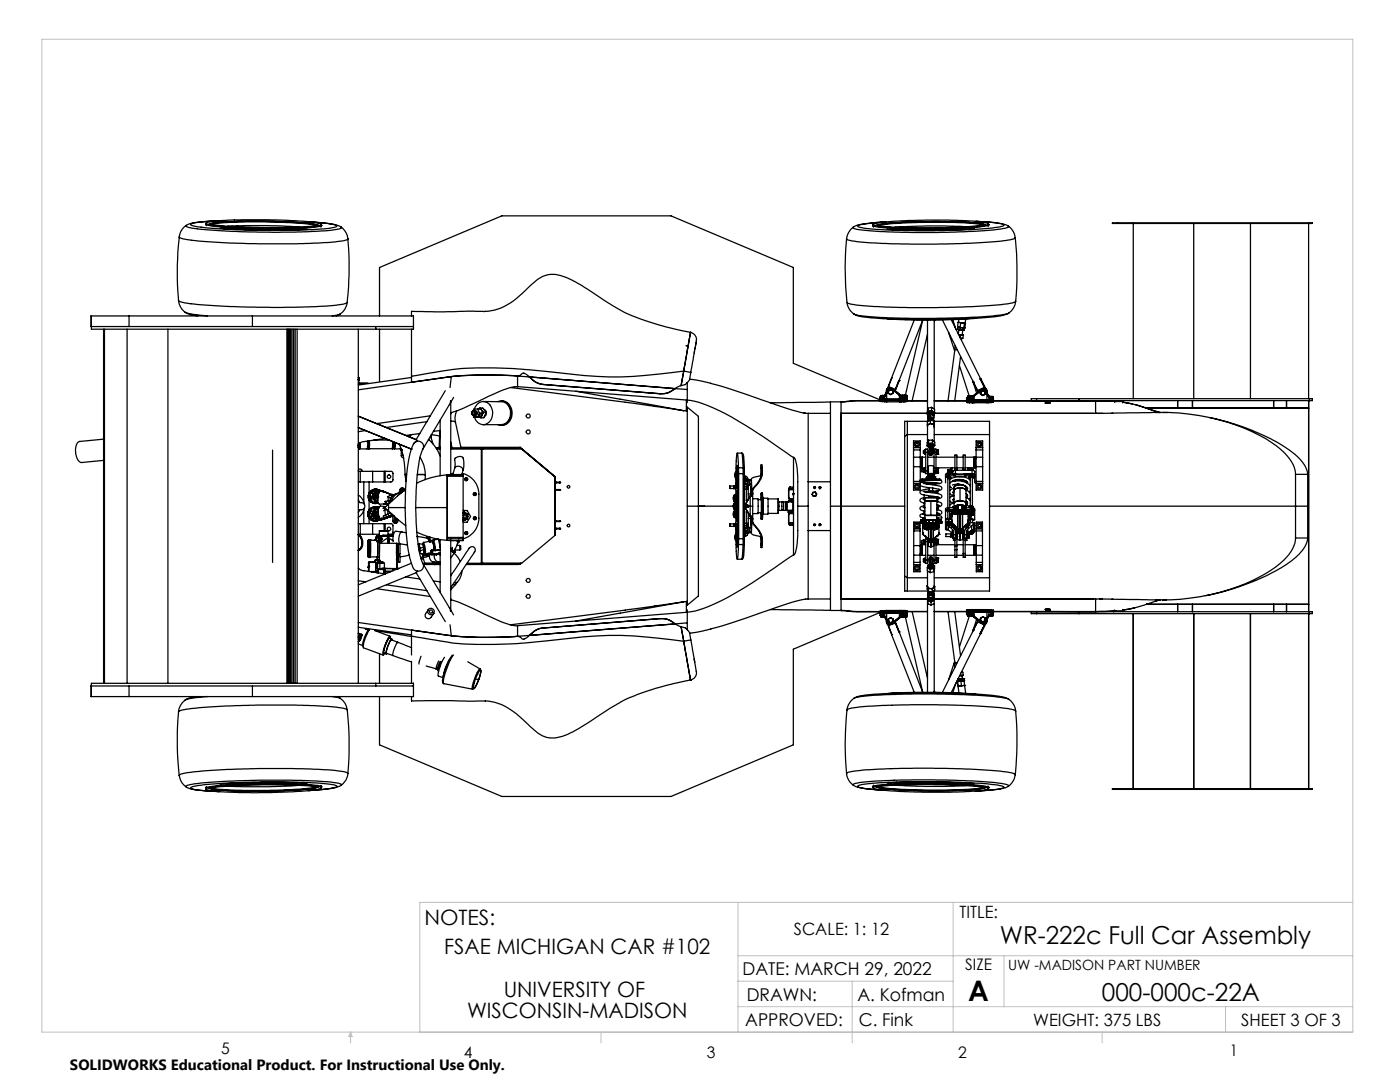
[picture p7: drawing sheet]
<svg xmlns="http://www.w3.org/2000/svg" width="279mm" height="216mm" viewBox="0 0 279 216" stroke-linecap="round" stroke-linejoin="round" font-family="sans-serif">
<defs><g id="words">
<text font-size="5.6" x="193.2" y="199.7">A</text>
<g font-size="4.9">
<text x="199.5" y="188.4">WR-222c Full Car Assembly</text>
<text x="219.9" y="199.7">000-000c-22A</text>
</g>
<g font-size="4.2">
<text x="84.7" y="184.5">NOTES:</text>
<text x="88.6" y="190.4">FSAE MICHIGAN CAR #102</text>
<text x="93.2" y="203.1">WISCONSIN-MADISON</text>
<text x="100.5" y="198.8">UNIVERSITY OF</text>
</g>
<g font-size="3.5">
<text x="148.2" y="194.6">DATE: MARCH 29, 2022</text>
<text x="149" y="199.7">DRAWN:</text>
<text x="171.1" y="199.7">A. Kofman</text>
<text x="148.7" y="204.7">APPROVED:</text>
<text x="171.4" y="204.7">C. Fink</text>
</g>
<g font-size="3.4">
<text x="191.5" y="183.1">TITLE:</text>
<text x="158.4" y="186.7">SCALE: 1: 12</text>
<text x="206.2" y="204.6">WEIGHT: 375 LBS</text>
<text x="247.7" y="204.6">SHEET 3 OF 3</text>
</g>
<g font-size="3.2">
<text x="192.6" y="193.5">SIZE</text>
<text x="44.2" y="210.4">5</text>
<text x="92.6" y="211.1">4</text>
<text x="141.1" y="211.1">3</text>
<text x="191.2" y="211.1">2</text>
<text x="245.4" y="210.6">1</text>
</g>
<text font-size="3" x="14" y="213.5">SOLIDWORKS Educational Product. For Instructional Use Only.</text>
<text font-size="2.8" x="201.2" y="193.5">UW -MADISON PART NUMBER</text>
</g></defs>
<g fill="none" stroke="#c0c0c0" stroke-width=".2">
<path d="M8.4 7.8h261.6v198.2h-261.6zM147.3 180.1v25.9M147.3 190.7h122.7M147.3 195.8h42.9M170.1 195.8v12.3M190.2 180.1v25.9M200.4 190.7v10.2M270 180.1h-186.2v25.9M70 206v2.1M70 206l.3 .8h-.7zM119.9 206v2.1M147.3 200.9h122.7"/>
<path d="M220 206v2.1M244.6 200.9v5.1"/>
</g>
<g fill="none" stroke="#000" stroke-width=".25">
<path d="M35.6 60l.1 .1a3.3 3.3 0 0 0 1.3 2.2M35.6 60a7.7 7.7 0 0 0 3.7 .7l6.7 .5 5.4 .1h7.6l4.7-.2a14.2 14.2 0 0 0 5.6-.7M35.8 47.3a61.1 61.1 0 0 0-.2 12.7M35.8 47.3a17.7 17.7 0 0 0 6.1 1l9.7 .3 11.2-.1a24 24 0 0 0 6.6-.7v-.1M37.1 45a.86 .86 0 0 0 1 .5l3.3 .4 6.9 .3 7.4 .2 6.7-.2a16.5 16.5 0 0 0 5.7-.7v-.2M37.2 45h-.1a3.2 3.2 0 0 0-1.3 2.3M41.1 44.7l.1 .3M41.1 44.7a15.7 15.7 0 0 0 5.6 .8l5 .1 8.6-.1a10.7 10.7 0 0 0 3.9-.5M41.2 44.5l-.1 .2M41.7 44.7l.9 .2 3.3 .3 6.1 .2 8-.1 3.6-.4M42.1 44.8l4-.5h6.9l6.6 .2 3.6 .5M43.7 44.1h-1.3a11.6 11.6 0 0 0-4.4 .7 8.4 8.4 0 0 0 3.7 .7l10.4 .5 10.2-.2a15.5 15.5 0 0 0 4.9-.6 1.2 1.2 0 0 0-1.2-.5l-4.4-.5"/>
<path d="M43.8 44l-.7 .1a16.9 16.9 0 0 0-5.9 .8v.1M44 45.5l8.1 .4 9.2-.2M45.4 45.2l8.2-.2 6.2 .3M47 44.2l5.3-.1 6.9 .3a13.9 13.9 0 0 1 4.2 .5 55.5 55.5 0 0 0-12.1-.7zM47 44.2l-4.1 .2-1.1 .3M47 44.2h-.9a14.5 14.5 0 0 0-4.2 .5M61.5 44.2h.2a18.9 18.9 0 0 1 6.3 1.1h.1M64.1 44.8a.35 .35 0 0 1-.5 .3l-3.1 .3-3.5 .1h-5.7l-5.8-.2a10.8 10.8 0 0 1-4.4-.7 6.4 6.4 0 0 1 3.3-.6l9.2-.1 6 .2a11 11 0 0 1 4.5 .7l.1 .2M64.2 45l-.2 .3M68.1 45.3l.3 .2a3.3 3.3 0 0 1 1 2.2M69.4 47.7a64.4 64.4 0 0 1-.1 12.7M168.9 47.7a60.6 60.6 0 0 0 .2 12.7"/>
<path d="M170.3 45.3l-.4 .3a3.5 3.5 0 0 0-1 2.1M174.2 45l.1 .3M174.3 44.8l-.1 .2M176.9 44.3h-.8a16 16 0 0 0-5.8 1M192.9 45.2l-8.1-.1-6.2 .2M194.5 45.6l-8.7 .4-8.7-.2M194.6 44.2h.3a16.3 16.3 0 0 1 6.3 .9M194.8 44.2h.2a20.8 20.8 0 0 1 5.3 .6l.1 .1a21.5 21.5 0 0 1-6.7 .9l-7.4 .2-10.3-.2a11.4 11.4 0 0 1-4.8-.7v-.1a17.2 17.2 0 0 1 5.5-.7M195.5 44.6l1 .2M195.5 44.6l-2.6-.3-5.6-.1-8.4 .2a12.7 12.7 0 0 0-3.9 .6M195.5 44.6l-5-.3-6.1-.1-5.6 .2-2.5 .3-1.3 .3M196.3 44.9l-4-.5-7.3-.1-6.6 .3-3.2 .4"/>
<path d="M196.7 44.8l-3.4 .4-6.9 .3-8-.2-2.4-.1-1.2-.3M197.2 44.6l.1 .2M197.2 44.6a25.7 25.7 0 0 0-7.3-.6l-5.4-.1-5.5 .2a13.3 13.3 0 0 0-4.7 .7M197.2 44.6l.1 .1a13.8 13.8 0 0 1-5.1 .7l-5.5 .2-8.1-.2a11.7 11.7 0 0 1-4.3-.5v-.1M197.3 44.8l-.1 .4M197.3 44.8a16.3 16.3 0 0 1-5.5 .7l-5.5 .2-8.5-.2a8.1 8.1 0 0 1-3.6-.5M201.2 45.1l.3 .2a3.1 3.1 0 0 1 1.1 2.1M201.2 45.1l.1 .1a1.04 1.04 0 0 1-1.2 .4l-4.3 .5-6.6 .3h-7.4l-7-.3a13.5 13.5 0 0 1-4.5-.6v-.2M202.6 47.4a65.3 65.3 0 0 1 .1 12.7M202.6 47.4v.1a15.5 15.5 0 0 1-5.6 .8l-10.2 .4-8.8-.1-3.5-.1a19.6 19.6 0 0 1-5.5-.7l-.1-.1M223.1 44.5h-1.1v.1h1.1M223.1 44.6h38.2"/>
<path d="M223.1 44.5v.1M223.1 44.5h3.1M226.2 44.5h35.1M226.2 44.5v35.1M238.2 44.6v35M249.6 44.6v35M261.2 44.6v35M261.3 44.5h.6v.1h-.6M261.3 44.5v.1M18.2 63v2.7h56.8M20.7 65.7v70.6M20.8 65.7v70.6"/>
<path d="M25.4 65.7v70.6M25.8 63v2.2M33.5 65.7v70.6M37 62.3l1 .5 1.5 .2M37 62.3a15.9 15.9 0 0 0 4.4 .7M50.4 63v2.2M57.3 65.7v70.6M57.4 65.7v70.6M57.6 65.7v70.6M57.8 65.7v70.6M58 65.7v70.6M58.3 65.7v70.6"/>
<path d="M58.6 65.7v70.6M58.9 65.7v70.6M59.3 65.7v70.6M67.9 62.7l-1.6 .3M69.3 60.4a3.1 3.1 0 0 1-2.2 2.6M71.5 75.6h.1M71.5 75.7h.1M71.5 75.8h.1M71.5 75.3h.1zM71.5 65.7v70.6M71.5 76.6h1M71.6 75.3v1.1h1.8"/>
<path d="M75 65.7h7.5M75 65.2h7.5M75 65.2v.5M75 65.2h-56.8v-2.2h64.3v2.7M75.7 63v-9.6l24.5-10.3h33.7l24.4 10.3v19.1l17.3 7.3 5.4 .1M75.7 65.7v10.4M82.1 65.7v9.4M82.1 75.3l-10.6 1.5M88.9 78l-5.9 9.7M90.1 75.1l-18.6 2.7M90.1 75.1l-.3 2.2M90.5 79.3l-.5 1"/>
<path d="M96.8 62.1h1a10.7 10.7 0 0 0 3.4-1.3 38.4 38.4 0 0 0 5.7-4.7 5.5 5.5 0 0 1 6.4-.6 75.4 75.4 0 0 1 9.1 5.6l2.4 1.3a54.9 54.9 0 0 0 13 3.9M96.9 62.1l-8.3 .1-6.5-.1v.9M101.9 77.3l29 3.8M103.3 75l-5.9-.2-7.3 .3M103.3 77.2a10.9 10.9 0 0 0-4.8 1.4l-5.9 2.8-2.6 1M103.3 75a76.6 76.6 0 0 0-14 .2l-7.2 1.1v-1.2M103.3 75h.3l.7-.5a1.37 1.37 0 0 1 1.4 .7M103.3 75v2.2M103.3 75l2.4 .2M103.3 77.2l33.9 2.6M105.7 75.2a4.2 4.2 0 0 0 2.8 1.5M105.7 75.2a4 4 0 0 0 2.8 1.5"/>
<path d="M105.7 75.2l29 2.3M108.5 76.7l23.2 1.9a3.9 3.9 0 0 0 3-1.1M114.9 78.1l21.6 3.9M134.7 77.5l2.5 .2M135.9 76.9h.1M135.9 76.9l-1.2 .6M136.5 74a79.8 79.8 0 0 1-22.6 .6 105.3 105.3 0 0 0-23.6-.9l-8.2 1.4M136.5 74l1.4 .3M136.5 74l-.6 2.9M136.9 69l.4 .1M137 79.8v2.2M137.2 76.3v1.4"/>
<path d="M137.2 79.8a26.1 26.1 0 0 1 10.2 4.2l4.8 3 6.2 4.3M137.2 79.8v.5M137.2 76.3l-.4 .4-.9 .2M137.2 77.7v2.1M137.5 67.9v.1M137.6 75.7a56.4 56.4 0 0 1 13 3.6l5.3 1.8a21.9 21.9 0 0 0 5.4 1.4M137.6 75.8l-.4 .5M137.8 66.3a1.64 1.64 0 0 1 1.1 2.4l-1 5.6M137.8 66.3l-1.3 7.7M137.8 66.3h.1M137.9 74.3l-.3 1.4M138.6 70.1l-.1 .3"/>
<path d="M138.7 69.3v.3M138.9 68.3l-.1 .7M169.1 60.4a3.2 3.2 0 0 0 1.3 2.3M175.6 79.9h-5.3l-2.4 .3M175.6 79.6h1zM175.6 80h-4.7l-3 .2M175.7 79.2l.3 .1M175.8 79.2h.4M175.8 79h.1M175.8 79.2h.1M175.8 79v.2M175.8 79h.3"/>
<path d="M175.8 78.9l.7 .1zM175.8 78.9v.1M175.8 79.2h.3M176 79.3l-.4-.1v.9h.4M176 79.3v.8M176.1 79h.1M176.1 79.2h.1M176.1 79v.2M176.2 79v.2M176.5 78.9l.1 .1M176.5 79h.1M176.5 79h-.3"/>
<path d="M176.5 79v.1M176.6 79.6l3.1 .1M176.6 79v1.2M176.6 78.9h.1M176.6 78.9l-.2 .3-.4 .1M176.6 78.9l-.6 .4M176.6 78.7l.3-.4-.3 .5M176.6 78.7v.1M176.6 78.8l-.1 .1M176.6 78.7l-.1 .2M176.6 78.8h.1M177 78.4l-.4 .5"/>
<path d="M177 78.4v1.8M177.1 77.6l-.3 .4 .1 .4M177.1 77.9v.3M177.1 77.5l-.1 .2M177.1 77.9v.2M177.1 77.9h.1M177.1 77.5v.1M177.1 77.9l.1 .1M177.1 77.4v.1M177.2 77.8h.1M177.2 78h.1M177.2 77.9h.1"/>
<path d="M177.2 77.9l-.2 .5M177.2 77.9l-.6 1M177.3 78a.53 .53 0 0 0 .2 .6 .53 .53 0 0 0 .7-.2v-.4M177.3 78h.1M177.3 77.9v.1M177.7 77.7l-.4 .3M177.7 77.7h.1M177.7 77.7l-.4 .2M177.8 77.7l.4 .3M177.8 77.7a.54 .54 0 0 0-.5 .7M177.8 77.7a.53 .53 0 0 1 .4 .7M177.8 77.7a.53 .53 0 0 0-.6 .5"/>
<path d="M177.8 77.7a.53 .53 0 0 1 .5 .5M177.8 77.7h.1M177.8 77.7l.4 .2M177.9 77.6h-.5l-.2 .4M177.9 75.4l-.8 2.2M177.9 75.4h.1M178 77.5l.3 .4a.66 .66 0 0 0-.6-.4 .66 .66 0 0 0-.6 .4M178 77.5l.4 .4M178 77.5a.7 .7 0 0 0-1 .7M178 77.5l-.7 .1M178 75.4l-.7 1.7 .8 .4 .6 .1 .7-1.6M178.1 77.7l1.7 1.4"/>
<path d="M178.1 77.8a.58 .58 0 0 0-.9 .1M178.1 77.7a.58 .58 0 0 0-.9 .2M178.1 77.7v.1M178.1 77.8l1.4 1M178.2 78h.1M178.2 77.9v.1M178.2 77.8a.64 .64 0 0 0-1.1 .1M178.3 77.8a.65 .65 0 0 0-.7-.3 .65 .65 0 0 0-.5 .4M178.6 78l1.2 1M178.6 78v.1M178.6 78l5.5-14.1-3.4 14.9M178.6 78l1 .8"/>
<path d="M178.7 77.9l-.1 .2M178.7 77.9l-.1 .1M179.4 76h.1M179.4 78.8h.2M179.5 75.9h.1M179.5 75.9l-.1 .1M179.5 75.9l-.8 2M179.5 78.8l.2 .3M179.5 78.8v1.4M179.6 78.8l.2 .2M179.7 79.1l.1 .1M179.7 79.7h.2"/>
<path d="M179.7 79.1v1.1M179.8 79.1h.1M179.8 79.2h.1M179.8 79h.1M179.8 79.1l.1 1.1M179.9 79.1l.5 .2M179.9 79.2l.5 .1M179.9 79v.1M179.9 79h.1M179.9 79.2h.1M180 79.1v.1M180 78.9l.2 .1"/>
<path d="M180 78.9h.1M180 79.2h.1M180 78.9v.3M180 78.9h.8zM180 79.1h.4M180 79v.1M180 79h.8zM180.2 79h.4M180.2 79h.1M180.3 79.3h.1M180.4 79.3h-.3h.3M180.4 79.1h.1"/>
<path d="M180.4 79.3h.1M180.4 79.1v.2M180.4 79.1h.4M180.4 79.1v1.1M180.6 79h.1M180.7 79h.1M180.8 79v.1M180.8 78.9h.1M180.8 79.1v.2M180.8 79.3h-.4M180.8 79.2l-.4 .1M180.8 79.2h.1"/>
<path d="M180.8 79.1v.1M180.8 78.9l-.1 .1M180.8 78.9v.4M180.9 79.2h.1M180.9 79.3h-.5M180.9 79.2h-.1M180.9 79.2h.1v.9l-.6 .1M180.9 79.3h.1M181 80h4.1zM181 79.3h-.6M181 79.6l-1.1 .1M182.5 63.9l-4.6 11.5"/>
<path d="M185 63.9l.1 .1M185.1 63.9v17.9M185.1 66.7l-3.1 13.3M186.4 80h6.5zM186.4 63.9v17.7M186.5 63.9h.1M186.5 63.9l-.1 .1M188.1 63.8l7 14.1 1.3-.7-.8-1.6M189.3 66.3l1.2 3.8M189.8 63.8l6.9 13.6M190.1 63.8l.7 1.9M190.6 69.7l-1.4 10.3"/>
<path d="M190.6 69l-.1 .7 .5 .1M191.1 65.7l.2 .1M191.2 65.3h.1M191.2 65.3l-.1 .4M191.2 64.3l-.1 1 1.2 .1M191.2 64.3l.5 .1M191.2 64.3h.1M191.3 65.8h.3M191.3 65.8h.6M191.4 63.7l-.1 .6M191.4 65.8l-.2 .8M191.4 65.3l.2 .1"/>
<path d="M191.5 73l1.9 6M191.6 65.8h.3M191.6 65.4v.4M191.7 66.8l-.4-.1 .7 .1M191.7 71.2l-1.2 8.8M191.7 66.8l.6 .1M191.7 66.8l-.1 .6M191.7 64.4l-.1 .9M191.7 64.4l.8 .1M191.9 65.8h.3M191.9 65.8l.4 .1M191.9 65.4h-.3"/>
<path d="M191.9 67.5v.4M192 65.4l.3 .1M192 66.8l.3 .1M192.2 65.9l-.2 .9M192.2 65.8l.1 .1M192.3 66.9l-.1 .6h-.5M192.3 65.5h.2l-.2 .4M192.3 65.5l-.1 .3M192.4 65.9h-.1M192.4 65.4h.1M192.5 64.5h.2l-.2 .9h-.2M192.5 64.5l-.2 .9"/>
<path d="M192.7 63.6l-.1 .9-1.3-.2M192.9 79.5h.6M193 79.4l.5 .1M193.1 79.4l.4 .1M193.1 79.4h-.2v.9l.6 .1M193.1 79.3h.1M193.1 79.1h.1M193.1 79.2h.1M193.1 79.4h.1M193.1 79.1v.1M193.1 79.2v.2M193.1 79.1h.3"/>
<path d="M193.1 79.1h.8zM193.1 79.2l.4 .1M193.1 79.2h.8zM193.5 79.5h.1M193.5 79.5h.3M193.5 79.3h.1M193.5 79.3v1.1M193.5 79.3v.2M193.6 79.1h.3M193.9 79.1h.1M193.9 79.2h.1M193.9 79.2l-.4 .1"/>
<path d="M193.9 79.1v.1M193.9 79.2v.2M193.9 79.3h.1M193.9 79.4h.1M194 79.3l-.1 .1M194 79.3h.1M194 79.3l-.5 .2M194 79.2v.1M194 79.2h-.1M194 79.3v1.1M194.1 79.1l-.2 .1M194.1 79.1v.1"/>
<path d="M194.1 79.3h.1M194.1 79.2h-.1M194.1 75.9l.8 2.5M194.2 79.2l-.1 .1M194.2 79.2v1.2M194.3 76.3l1 2M194.3 76.3h.1M194.3 79l-.2 .2M194.3 79h.2M194.4 79l-.2 .2M194.4 79v1.4M194.8 63.5l-7.3 .4-6.8-.1-3.7-.2"/>
<path d="M195.2 78.2l-1.1 .9M195.2 78.2l-.9 .8M195.4 78.2a.71 .71 0 0 1 .8-.6 .71 .71 0 0 1 .6 .8M195.5 78a.68 .68 0 0 1 .8-.3 .68 .68 0 0 1 .5 .6M195.6 78.1a.6 .6 0 0 1 .6-.4 .6 .6 0 0 1 .5 .4M195.6 78.4h.1M195.7 75.6l.9 1.9M195.7 78.2v.4M195.7 75.6h-.1M195.7 75.5l-.1 .1M195.7 78.1v.1M195.7 78.1h.1"/>
<path d="M195.8 77.9l-1.7 1.4M195.8 77.9a.58 .58 0 0 1 .9 .2M195.8 77.9a.65 .65 0 0 1 .9 .1M195.8 77.9h.1M195.8 77.9l-1.4 1.1M196.1 77.9l-.4 .2M196.1 77.9h.1M196.1 77.9a.52 .52 0 0 0-.4 .7M196.1 77.9a.51 .51 0 0 1 .5 .7M196.1 77.9l-.3 .1-.2 .4M196.1 77.9l.5 .2 .1 .3M196.2 77.9l.4 .2"/>
<path d="M196.2 77.9h.1M196.3 77.8h-.4l-.2 .2M196.6 78.1v.1M196.6 78.1h.1M196.6 77.5l.1 .2M196.6 78.2v.2a.53 .53 0 0 1-.3 .4 .53 .53 0 0 1-.6-.1v-.1M196.7 78.4h.1M196.7 77.4l.1 .2M196.7 78v.1M196.7 78.1l.3 .5M196.7 78l.6 1.1M196.7 77.4l-.1 .1"/>
<path d="M196.7 78.2a.65 .65 0 0 0-.5-.5 .65 .65 0 0 0-.7 .4 .66 .66 0 0 1 .7-.4 .66 .66 0 0 1 .6 .5M196.7 77.7l.3 .4v.5M196.8 77.6l.3 .6-.1 .4M196.8 77.6l-.1 .1M197 78.6l.3 .5M197 78.6v1.8M197 78.5l.3 .5zM197.2 79h.1M197.3 79.1l.6 .4M197.3 78.9v.1M197.3 79.1h.1M197.3 79l.1 .1"/>
<path d="M197.3 78.9l.1 .2M197.3 79.1l.1 .1M197.3 79.1h.8zM197.3 79.1v1.3M197.4 79.2h.3M197.4 79.2h.1M197.7 79.2h.1M197.7 79.2v.2M197.8 79.2v.2h.3M197.9 79.5l.4-.1zM197.9 79.5h.1M197.9 79.5v.8"/>
<path d="M198.1 79.2h.1M198.1 79.2h-.3M198.1 79.1v.3M198.1 79.2v.2M198.2 79.4h-.5M198.3 79.7l-1 .1h-4.4M198.3 79.4v.9h-.4M201.3 62.5a14.9 14.9 0 0 1-5.9 1l-9.8 .3-9.2-.2a18.4 18.4 0 0 1-5.9-.9h-.1M201.3 62.4a30.3 30.3 0 0 1-8.2 1l-11.2 .1-6.5-.2a18.1 18.1 0 0 1-5-.6M202.7 60.1a3.4 3.4 0 0 1-1.4 2.4M202.7 60.1a12.3 12.3 0 0 1-5.1 .9l-10.7 .4-7.6-.1-5.2-.2a13.7 13.7 0 0 1-5-.7M206.9 79.6h-1.1v.3h1.1"/>
<path d="M206.9 79.6h8.4M206.9 79.9h8.4M206.9 79.6v.3M215.3 79.9h46M215.3 79.6h46M215.3 79.6v.3M218.7 80h-20.4h22l2.4 .1M218.7 80l3.8 .1M218.7 80l-.1 2.5h1.4M222.3 79.9v.2M235 79.9v1.5M238 79.9v1.5"/>
<path d="M254.2 79.9v1.5M256.8 79.9v1.5M261.2 79.9v42.2M261.3 79.6h.6v.3h-.6M261.3 79.6v.3M20.7 87.6l-4.8 .5a1.98 1.98 0 0 0-.8 2.3l.2 .8a1.28 1.28 0 0 0 1 1.1l4.4-.4M54.4 89.8v22.4M71.5 88.9h.1M71.5 89.3h.1M71.5 99.8l.3 .5a.75 .75 0 0 1 1 .7 .75 .75 0 0 1-1 .7l-.3 .5M71.5 98.8a2.61 2.61 0 0 1 1.2 1.8M71.5 93.8a.39 .39 0 0 1 .5-.2 .39 .39 0 0 1 .2 .5"/>
<path d="M71.5 83l11.6 4.7 .2 .4M71.5 88.9v.1M71.5 85.3l10.6 4.3M71.5 94.1h.4M71.5 96.2h.4M71.6 89.3a.58 .58 0 0 0 .2-.8l.1-.1-.1 1.2M71.6 88.5l-.1 .4M71.6 88.9l-.1 .3M71.6 88.9h.1M71.6 88.9l-.1 .4M71.6 88.5v.4M71.6 88.9v.4"/>
<path d="M71.6 88.5v.8M71.7 89.3l.1 .3M71.9 94.1h2.5M71.9 96.2h2.5M71.9 94.1v2.1M72.6 96.2v4M73 85.9l-1.5 .2M73.3 88l-.1 1.6M73.5 98.9l.2 .8M73.5 98.9v.4M73.5 98.9h.1M73.5 99.3l.3 .4"/>
<path d="M73.5 99.3l.2 .4M73.5 98.9l.1 .1M73.6 89.5h.1M73.6 88v1.5l-1.8 .1M73.6 99l.2 .7M73.6 89.5h4.6M73.7 99.7l.3 .4M73.7 98.4l-.2 .5M73.7 98.4v.1M73.7 96.2v2.2M73.7 99.7v2M73.7 87.9l.1 .9-.2 .7"/>
<path d="M73.7 98.9l.3 .5M73.7 98.9l-.1 .1M73.7 98.6l-.1 .4M73.7 98.5v.1M73.7 99.8l.3 .3M73.7 98.5h.1M73.8 98.5h.1M73.8 98.5l-.1 .4M73.8 99.7l.7 .6M73.8 99.7l.2 .4M73.9 98.1l-.2 .3M73.9 98.1h.1"/>
<path d="M73.9 98.1l-.2 .4M73.9 98.5l.1 .9M74 99.4l.6 .2M74 99.4l.3 .6 .4 .3M74 99.4l-.2 .3M74 98.1l-.2 .2M74 98.1l-.2 .4M74 98.1h.1M74.2 98h.3M74.2 98l-.3 .5M74.2 98l-.2 .1M74.2 97.9h.1"/>
<path d="M74.3 98.4l.2 .3M74.3 98.4l-.4 .1M74.3 97.8h.1M74.3 97.8l-.4 .3M74.3 97.8h.3M74.4 94.1v2.1M74.4 94.1h2.3M74.4 96.2h2.3M74.5 99.2l.1 .2M74.5 98.8v.4M74.5 99.2l.1 .4M74.5 98.7l-.5 .7"/>
<path d="M74.5 98.7v.1M74.5 98l.4 .2M74.5 98l-.2 .4M74.6 98.6l-.1 .2M74.6 87.8h3M74.6 98.6l-.1 .1M74.6 99.6l.5 .4M74.6 99.6l.4 .7M74.6 99.4l.4 .1M74.6 99.4v.2M74.6 98.4l-.1 .3M74.7 97.7l-.4 .2"/>
<path d="M74.7 99h.1M74.7 97.7l-.7 .4M74.7 97.7l.2 .1-.4 .2M74.7 97.7h.4M74.8 98.8h.1M74.8 98.8l-.1 .2M74.8 97.6l-.4 .2M74.8 97.6h.1M74.8 98.8v.1M74.8 97.6l-.5 .2M74.8 97.6l.3 .1M74.8 97.6h.3"/>
<path d="M74.8 98.4l.2 .1M74.8 98.4h-.2M74.9 98.2h.2M74.9 98.2l-.3 .2M74.9 98.8a.23 .23 0 0 1 .2 .2 .23 .23 0 0 1-.2 .2 .23 .23 0 0 1-.2-.2M74.9 98.8h-.1M74.9 98.8l.3 .2M74.9 98.8h.1M75 98.5l-.4 .1M75 98.5h.1M75 99.5l.1 .5M75 99.5h.1"/>
<path d="M75 97.7l.9 .2M75 97.7l-.2 .1M75 97.7l.5 .2M75 97.7l-.8 .3M75.1 97.6l.3 .1M75.1 98.2l.2 .1M75.1 98.2l-.3 .2M75.1 97.6h.1M75.1 97.6h.3M75.1 97.6v.1M75.1 97.7l-.6 .1-.5 .3M75.1 97.7h.3"/>
<path d="M75.1 97.7h.1M75.1 98.5l.3 .2M75.3 98.3l.1 .3M75.3 98.3l-.2 .2M75.4 97.7l.1 .1M75.4 98.7v.3a.49 .49 0 0 0-.5-.5 .49 .49 0 0 0-.5 .5M75.4 97.6v.1M75.4 97.6l.2 .2M75.4 97.7h.1M75.4 99.3l-.4 .2M75.4 99.2l-.4 .3M75.4 98.6v.1"/>
<path d="M75.4 99.2v.1M75.4 99.2h.1M75.4 99.3v.4M75.4 99.8l-.3 .2M75.4 98.6l.1 .2M75.5 97.9v.2M75.5 97.9l.6 .1M75.5 97.9l-.6 .3M75.5 97.9h.4M75.5 98.1l.1 .3-.2 .2M75.5 98.1l-.2 .2M75.5 98.1h.3"/>
<path d="M75.9 97.9h.3M76.1 98l.5 .1M76.1 98h.3M76.1 98l.1 .1M76.1 98h.1M76.2 97.9h.1M76.2 97.9l.3 .1M76.2 97.9l.2 .1M76.4 98l.4 .1M76.4 98h.1M76.5 98l.5 .2M76.6 98.1h.2"/>
<path d="M76.6 98.1l.1 .1M76.7 94.1h.2M76.7 96.2h.2M76.7 94.1v2.1M76.8 98.1l.4 .3M76.8 98.1l.2 .1M76.8 87.5l-4.3 .6-.9 .4M76.9 94.1h1.2l.3 .3v1.6l-.3 .2h-1.2M76.9 94.1v2.1M77 98.2l.5 .2M77.2 98.4h.1M77.2 98.4h.2"/>
<path d="M77.3 99.1l.2 .1M77.5 99.9h.4M77.5 99.9l-.6 .2M77.5 99.9l.2 .5M77.5 99.2l.4 .2M77.5 99.2v.7M77.6 98.7l.3 .1M77.9 99.9h.1M77.9 98.8l-.4 .4M77.9 98.8l.5 .1M77.9 99.4v.5M77.9 99.4l.1 .1"/>
<path d="M78 98.7l-.1 .1M78.1 99.3l-.2 .1M78.3 88.1l-.1 1.4M78.3 89.5h.1M78.4 98.9l-.5 .5M78.4 98.9h.1M78.4 88.1v1.2l-.2 .2M78.5 88.1l-.1 1.4M78.6 98.7l-2.6-.7a2.04 2.04 0 0 0-.3 2.6l1-.1M78.7 89.5v.1M78.8 88.3l-.1 1.2M79.4 98.4a2.04 2.04 0 0 0-1.6 2"/>
<path d="M79.4 98.4l.4 .1M79.7 88.6a13.9 13.9 0 0 1 1.1 6.1M79.7 98.2l-.3 .2M79.7 98.2h.3M79.7 98.5a1.83 1.83 0 0 0-1.6 1.5M79.7 98.5l.1 .1M79.7 98.5h.1M79.8 97.7h.3M79.8 97.7l-.1 .5M79.9 98.4l-.1 .1M79.9 98.4h.1M79.9 89.3v.3l-1.5-.1"/>
<path d="M80 98.2l-.1 .2M80.1 89.8h.1M80.1 89.6v.1M80.1 89.6v1.5l.4 .2M80.1 97.7a.36 .36 0 0 1 .4-.3 .36 .36 0 0 1 .3 .4M80.1 89.7h.1M80.1 97.7l-.1 .5M80.3 97.7v.4M80.4 90.8v.1M80.4 97.4h-.4l-.2 .3M80.5 91.3h.1M80.6 97.9a.25 .25 0 0 0-.3-.3 .25 .25 0 0 0 0 .5 .22 .22 0 0 1-.1-.3 .22 .22 0 0 1 .4 0v.2"/>
<path d="M80.8 94.7h.3zM80.8 94.7l.2 1.4M80.9 97.7l-3.4 2.9M82 86.7l-.3 .5M82.1 89.6h.1M83.3 88.1a1.62 1.62 0 0 0-1.2 1.4 49.3 49.3 0 0 0-1.1 15.7 21.7 21.7 0 0 0 1.6 8.3l.7 .5M83.3 94.7h1.6zM83.3 88.1l-.4 .1-.4 .4M83.3 88.1a1.04 1.04 0 0 1 1 .4 1.04 1.04 0 0 1 .1 1.1M83.8 86.5l-2.8 .4M83.8 91.3l.8 1.6 .2 1.3v1.5M84.4 89.6a29.1 29.1 0 0 0-1.4 10 41.2 41.2 0 0 0 1.2 12.5l.2 .3"/>
<path d="M84.4 89.6l5.3-8.9 .2-.7 .1 14.7M85.2 84.1l-8.1 1.2M85.5 87.7l.2 .1zM85.7 87.8a8.4 8.4 0 0 1 2.1 3.2M85.9 83l-10.7 1.5M85.9 87.1l.5 1.4M86 86.9v.4M86.1 86.8l1.6 .3M87 89.4h.8M87.1 89.6h.7M87.6 89.3h.2M87.7 87.1l-.1 2.3"/>
<path d="M87.8 85.9l-.1 1.2M87.8 83.9v11M87.8 85.9l-1.3 .2M89.3 94.8a16.2 16.2 0 0 0-6.2 1.6M89.3 94.8l3.1-.1v12.5h-3.1M89.3 95h3.1M89.3 94.8v13M89.3 94.8h3.1M90 84.1h.6l.3 .2M90 88.2l.2 1.2M90 89.6h6.1M90 89.3h.2"/>
<path d="M90 89.4h13.5v.1h-7.4M90.5 94.4l-.5 .2M90.7 93.4l.1-.9a.87 .87 0 0 1 .3-1.2l.2-.1a.8 .8 0 0 1 1.2 .3l.1 1.5-.2 .9M90.7 93.4a.92 .92 0 0 1 1-.3 .92 .92 0 0 1 .7 .8M90.7 93.4l-.3 1.3M90.9 84.3l1.1 5.1M91.2 82a3.8 3.8 0 0 0-.3 2.3M92 89.3h11.8M92.3 94.5a4.2 4.2 0 0 1 3.3 4.1v4.8a4.2 4.2 0 0 1-3.3 4.1M92.4 93.9l-.2 .8M92.9 95.7l.2 .1M92.9 95.5v.2"/>
<path d="M93 95.6l.1 .1zM93.1 95.5h-.2M93.1 95.5h.1M93.2 95.7l-.1 .1M93.2 95.5v.2M94.2 82.1a.41 .41 0 0 1 .6 0 .41 .41 0 0 1 0 .6 .41 .41 0 0 1-.6 0M94.4 82.1a.37 .37 0 0 1 .4 .3 .37 .37 0 0 1-.4 .4M94.4 82l.2-.4h1.4l.4 .8M94.5 82h.3a.5 .5 0 0 1 .4 .4 .5 .5 0 0 1-.4 .5h-.3M94.6 98.7l.2 .1M94.6 98.5v.2M94.7 81.6a1.78 1.78 0 0 1 1.8-1.5 1.78 1.78 0 0 1 1.7 1.6 2.17 2.17 0 0 1-2.1 3 2.17 2.17 0 0 1-1.4-1.5"/>
<path d="M94.7 98.6h.1M94.8 98.4l-.2 .1M94.8 98.4l.1 .1M94.9 98.7l-.1 .1M94.9 98.5v.2M95 82.1a.43 .43 0 0 1 0 .7M95.3 81.6l.4 .8M95.4 83.2l.6 .2M95.7 82.4l-.4 .8M95.7 82.4h.7M95.8 82.6l.1-.1a.31 .31 0 0 1 .1 .4 .31 .31 0 0 1-.4 .1zM95.8 81.4l-.4 .2"/>
<path d="M95.8 81.4l.2 .2M95.8 81.4h.5l.7 .9M96.1 89.4v.2M96.1 89.6h.1v22.8h-.1M96.1 89.6v22.8M96.1 81.8l.3 .5M96.1 89.6h.1M96.1 89.6h8l6.7 5.6M96.1 89.4v.1M96.2 89.6h.1M96.4 82.4l-.4 .8h-1.4l-.2-.3M96.4 80.1l3.6 .1a2.35 2.35 0 0 1 1.4 3.8l-.5 .5-.9 .2h-3.6"/>
<path d="M96.4 82.3l-.4 1.1M96.4 82.3h.6M96.6 81.7a.81 .81 0 0 1 .5 .7 .81 .81 0 0 1-.4 .7M97 82.3l-.4 1.1h-.6M99.4 80.2a1.99 1.99 0 0 1 2.6 2.1 2.11 2.11 0 0 1-2.6 2.4M100 80a2.44 2.44 0 0 1 1.8 3.8 1.84 1.84 0 0 1-1.8 1M103.8 89.3l6.9 5.8M103.8 89.3h.1M103.8 89.3l6.9 5.7M110.6 95.1h.1M110.7 95.1h.1M110.7 95l.1 .1"/>
<path d="M110.7 95v.1M110.8 95.1v11.7l-6.7 5.6h-10.9M110.8 96.2h.9M110.8 96.3h.9M110.8 97.7h.9M110.8 97.8h.9M111 96.2v.1M111 97.7v.1M111.7 96.2h.2v.1h-.2M111.7 97.7h.2l-.2 .1M111.7 96.2v.1M111.7 97.7v.1"/>
<path d="M130.6 81.1l5.9 .9M136.5 82h.5M137 82h.2M137 81.1l2.4 2v35.8l-2.4 2M137 81.7h.2M137.2 81.2v.5M137.2 81.7v38.6M145.6 97v.5zM145.6 97h.8M146.4 97v.4M146.4 97.4v.1M146.4 96.9h.5"/>
<path d="M146.5 98.9v-.1v.6M146.5 98.9v1a.88 .88 0 0 1 0-1zM146.5 99.4v.6v-.1M146.8 98.7v1.5M146.8 98.7a.4 .4 0 0 1 .1 .6v.9h-.1M146.8 98.7l-.3 .1M146.8 94.3a.83 .83 0 0 0 0 1M146.8 94.3v-.1v1.2v-.1M146.8 94.3v1M146.8 95.4l.2 .1M146.8 97.5l.1 1.2M146.9 96.9h.1"/>
<path d="M146.9 96.9v.6h-1.3M146.9 96.4v-.1l-.1 .6M146.9 95.5v.8h.1M146.9 96.4v.7M146.9 96.4h.1M146.9 97.1h.1M147 95.7v-.2v1.8l-.1-.2M147 94.1v-.2v.2M147 95.7h.1M147 94.1h.1M147 97.9h.1v6.2h-.1zM147 94.1v1.4"/>
<path d="M147 94.1h.2v.3v1.1h-.2M147 94.1l-.2 .1M147.1 96v.6l.1-.6M147.1 92.9v1M147.1 92.9l-.1 1.2M147.1 95.5v.5M147.1 96h.1M147.1 92.9h.1M147.1 99.9h.1M147.1 98.9h.1M147.1 98.3h.1M147.1 90.4h.9"/>
<path d="M147.2 95.5v.5M147.2 93.9v-.2v.4l-.2-.2M147.2 93.9l.1 1.8M147.2 96.4v.4zM147.2 93.5l.2 .4M147.2 93.5v-.5l.1 .7M147.2 96.8h.1M147.2 93.9h.2M147.2 96.8v8.4M147.2 93.5h.1M147.2 94.9v.3zM147.3 95.7v10.6"/>
<path d="M147.4 93.9v1.8h-.1M147.4 93.3l-.2-2.5-.1-.4-.2 1.4v2.4M147.4 93.3v1.2M147.4 93.3h.9M147.4 94.5h.9M147.4 94.5v13M148 90.4l.2 .1a3.7 3.7 0 0 1 .3 2.3l.1 .8M148 90.4l.3 2.9M148.3 93.3v1.2M148.3 93.3l.3 .3M148.3 94.5h.3M148.3 94.5v13"/>
<path d="M148.6 93.6v.9M148.6 96.6h.3M148.6 94.5v13M148.6 95h.2M148.6 96h.2M148.6 97.6h.3M148.6 97.1h.3M148.6 95.6h.2M148.8 95l.3 .2 .1 .4M148.8 95v.6M148.8 96v.6M148.8 96h.4"/>
<path d="M148.8 95.6h.4M148.8 95.6v.4M148.9 96.6l.4 .3M148.9 96.6h.1M148.9 96.6v.5M148.9 97.1v.5M148.9 99.8l.1 .4M148.9 99.8h.3M148.9 97.6h.4M148.9 97.1l.4 .3M148.9 97.6v2.2M149.2 96v.7"/>
<path d="M149.2 95.5l.1 1.3h.3M149.2 95.6v.4M149.3 95.7h.3v1M149.3 96.9v.5M149.3 97.4v.2M149.3 98.6h.5l.1 .4v-.6l-.1 .4M149.3 97.6v2.1M149.6 96.6h.3M149.6 95.8h.3M149.6 96.7v.1M149.7 99h.1M149.7 99l-1 1.7"/>
<path d="M149.7 99v4M149.9 96.6l-.1 2M149.9 98.9h.1M149.9 95.8l.1-.1 .1 2.7M149.9 95.8v.8M149.9 98.3l.1-1.2v1.6M149.9 98.3l.1 .6M149.9 98.3h.1M150.1 98.5h.1l-.1 .3-.4 .2 .3-.2zM150.1 98.4h.1M150.1 98.4v.2M150.2 99.5h1.1v.4v2.6h-1.1"/>
<path d="M150.2 98.4v5.2M151.3 99.7l.6 .1v2.4l-.6 .1M151.7 95.5l-.5 .9a3.1 3.1 0 0 0-1.1 2M151.7 95.5l.1 .1M151.8 94.9l-1.5 .4-.4 .3v.2M151.8 95.6l-.3 .6a4 4 0 0 0-1.3 1.9v.3M151.8 94.7v.3M151.8 94.7h.2M151.9 92.7a.54 .54 0 0 1 .2 .8M151.9 98.5l.1 1.7-.1 3.3M151.9 98.5l-.1 1.2M152 98.4l-.1 .1"/>
<path d="M152 94.7l-.3 .8M152 94.5h.1M152 94.7h.1M152 94.5v.2M152 93.5l-.1-.8-.1 2M152 93.5v.2M152 98.4l.1 1.5-.1 3.7M152 98.4h.1M152 93.7v.8M152 93.7h.1M152 93.5h.1M152 98.4l.2 .1"/>
<path d="M152 98.4l.2 1.9-.2 3.3M152.1 94.7l-.3 .9M152.1 94.5v.2M152.1 93.5v.2M152.1 93.7v.8M152.2 98.5v3.1a3.2 3.2 0 0 1-.2 2M152.2 99.4h.1M152.3 99.4h.9l.1 2.9-.1 .3h-1M152.3 99.4v3.2M153.2 99.6h2.1M153.7 80.4l12-.2v2.3M155.3 99.6v2.8"/>
<path d="M157.4 99.3l.2 .2M157.4 97.7h1M157.4 97.7v1.6M157.4 99.3h.1M157.5 99.9v-.2h.6v.2M157.6 99.5h.8M157.6 99.5v.2M157.7 97.2l-.3 .1v.4M157.7 97.5l-.3 .1v1.7M157.7 97.5h.7M157.7 97.2h.7M157.7 97.2v.3"/>
<path d="M157.7 99.7v.2M158 99.5v.4M158.2 99.5v3M158.3 99.7v.4M158.3 99.5v.2M158.3 99.7h.1M158.3 98.5h.1M158.3 99.5v.1M158.3 98.5l.1 .1M158.3 99.5v3M158.4 91.3a2.93 2.93 0 0 1 .7 2.3l.1 13.8a5.4 5.4 0 0 1-.8 3.4M158.4 98.5h-.1"/>
<path d="M158.4 98.5h.1M158.4 98.4v.4M158.4 91.3v19.5M160.4 82.4h.4M161.3 82.5v13.6M161.3 96.1h4.4M161.3 82.5h4.4M161.3 96.1v9.8M162.4 97.2h.3M163 98.6h.1M163.5 97.2h.2M163.6 97.2v.3z"/>
<path d="M163.6 97.5h.1M163.7 97.5h.1M163.7 97.2h.1M163.7 97.2v.3M165.7 80.2h2.2M165.7 82.5v13.6M165.7 96.1v9.8M167.9 82.5h17.2zM167.9 82.5v18.5M167.9 82.5v37M167.9 80.2h.1M167.9 80.2v2.3"/>
<path d="M176 80.1l.6 .1M176.6 80.2h.4M177 80.2h2.5M179.5 80.2h.2M179.7 80.2h.2M179.9 80.2h.5M181.1 84.1v2.6M181.1 86.7v28.6M181.1 86.7l-.5 .4M181.1 86.7h4M182.3 91.2v1.9M182.3 89.3v.5"/>
<path d="M182.3 96.1v.3M182.3 91.2h1.4M182.3 89.3h1.4M182.3 96.4v1.4h1.4v-1M182.3 89.8h1.4M182.3 93.1h1.4M182.3 96.1h1.4M182.3 89.3v-1.3h1.4v1.3M182.3 89.8v1.4M182.3 93.1v3M183.7 91.2v1.9M183.7 89.3v.5"/>
<path d="M183.7 96.1v.3h-1.4M183.7 93h.1M183.7 91.5h.1M183.7 89.8v1.4M183.7 93.1v2.7M183.7 95.9v.2M183.9 95.8h.1M183.9 95.7h3.8M183.9 95.7v.1M184 91.2v2.1zM184.2 98l2.7 .5a.82 .82 0 0 1 1.1 .5 .6 .6 0 0 1-.9 .6M184.2 99.7h.4"/>
<path d="M184.2 96.1a.49 .49 0 0 0-.6 .5 .49 .49 0 0 0 .5 .5l3.3 .5M184.2 96.4l2.7 .5a.86 .86 0 0 1 1.1 .5 .61 .61 0 0 1-.9 .5l-.6 .1M184.3 93.6h-.4v.5h.4M184.3 93.5h.1M184.3 93.9h.3M184.3 93.5v.7h.3M184.3 93.5h.3M184.3 90h.2M184.3 90.3h.2M184.4 99.3a.64 .64 0 0 0-.8 .6l.3 .3 .7 .2M184.4 98.7v1M184.5 89.9h-.2v.6h.3"/>
<path d="M184.6 100h2.4M184.6 99.3h2.4M184.6 99.3v4.8M184.6 96.2l.1 .2M184.6 89.9l-.1 .6M184.7 96.4l.2 .2h.9M184.7 93.3v1.1M184.7 93.4v.9M184.7 96.4h2.2M184.7 98.1h2.4M184.7 89.7h-.1v1h.1M184.7 90.3v-.7h.4v.7"/>
<path d="M184.7 93.9v.6h.4v-.6M184.7 91.2h-.9v2.1h.9M184.7 93.9h.4M184.7 90.3v3.6M184.7 90.3h.4M184.9 95.5l-.9 .1-.1 .1M184.9 95.5h1.8M184.9 95.5v-.2h1.8v.2M184.9 95.5h.1M184.9 96.6h.1M185 95.1h1.5M185 95.1h.1"/>
<path d="M185 96.6h.1M185 89l.6 .4M185.1 84.8v.3M185.1 82.7h.1M185.1 96.6h.1M185.1 95.1h1.3M185.1 82.7l.1 .2M185.1 82.4v.3M185.1 95.1v.2M185.1 94.1h.1M185.1 93.6h.1M185.1 93.3h.1"/>
<path d="M185.1 91.2h1.3M185.1 90.3v3.6M185.1 83.5l.1 .1M185.2 94.9l-.2 .4M185.2 94.9h1.2M185.2 96.6h.1M185.2 84.1h.1M185.2 96.6h.2M185.2 84.1h-4.6v16.9M185.2 81.5l-.1 1.2M185.2 81.5v.6M185.2 82.9v.1"/>
<path d="M185.2 82.1l-.1 .3M185.2 94.5v-.7a.6 .6 0 0 1 .6-.9 .6 .6 0 0 1 .5 .9v.7M185.2 94.5h1.1M185.2 94.7h1.1M185.2 94.5v.2M185.2 94.7v.2M185.2 94.7h.1M185.2 93.4h-.1v.9h.1M185.2 83.8v.1M185.2 83.8v.3M185.2 84h.1M185.3 96.6h.1z"/>
<path d="M185.3 99.3h1M185.3 98h1M185.3 87.8l-.3 .6v.6M185.3 87.8v.7M185.3 89.1l.2 .2M185.3 88.5l-.3 .5M185.3 82.5l-.2 .2M185.3 82.5l-.1 .4M185.4 96.6h.2M185.4 90.5v.2l.1-.2M185.4 90.5h.1M185.4 83.6a.43 .43 0 0 1 .4-.2 .43 .43 0 0 1 .4 .2"/>
<path d="M185.4 90.7l.3 .1M185.4 96.6h.1M185.4 89l.1 .3M185.4 89l-.1 .1M185.4 99.2h.1M185.5 98h.1M185.5 97.5l-.6 .1a1.3 1.3 0 0 0-1.3 .6v.1a.93 .93 0 0 0 1.1 .5l2.7 .4M185.5 89.3l.1 .1zM185.5 89.9v-.1v.5M185.5 89.9l-.1 .6 .1-.2M185.5 90.3v.1M185.5 96.6v.1"/>
<path d="M185.5 97.3v.7M185.5 90h.1M185.5 89.9l-.1 .1M185.5 88.8h.2M185.5 88.7l-.2 .4M185.5 89.8l.1-.2-.1 .9M185.5 89.9l-.1 .4zM185.5 90v.3M185.5 88.7v.1M185.5 88.8l-.1 .2M185.5 90.4l-.1 .1M185.6 89.8l-.1 .6"/>
<path d="M185.6 82.1l-.5 .3M185.6 82.3l-.3 .2M185.6 82.3l.3 .1M185.6 82.1l.7 .1M185.6 89.5l-.1 .4M185.6 89.5l.1 .2M185.6 82.1v.2M185.6 89.8h-.1M185.6 96.6h.1M185.7 89.7l-.3 1v-.3M185.7 89.7h.2M185.7 89.7l-.1-.1-.1 .2"/>
<path d="M185.7 89.7l-.2 1-.1-.2M185.7 89.4l-.1 .1M185.7 89.4h.1M185.7 83.8l-.6 .4v.6M185.7 82.7v.4M185.7 83.8v.7M185.7 82.7l-.6 .3v.5M185.7 84.5l.7 .2M185.7 83.8l.7 .2M185.7 84.5l-.6 .3M185.7 83.1l-.6 .4M185.7 83.1l.6 .2"/>
<path d="M185.7 82.7l.6 .2M185.7 88.8l-.3 .2M185.7 88.8l.4 .1M185.7 96.6h.1M185.8 96.6h.1M185.8 89.4l-.2 .1M185.8 89.4h.1M185.8 83.9h.1M185.8 89.3l-.2 .2 .1-.5h.2l.1 .5M185.8 89.3l.2 .2M185.8 89.4l.1 .1M185.8 89.3h.1"/>
<path d="M185.8 89v.4M185.9 89.5h.2l.1 .3M185.9 83.6l-.7 .2M185.9 83.9h.1M185.9 83.6l.5 .4M185.9 89.4v.3M185.9 83.6v.3M185.9 96.6h.1M185.9 96.6h.3M185.9 82.4l-.6 .1M185.9 82.4l.4 .3M185.9 82.4h.4"/>
<path d="M185.9 81.3l.6 .4v.6M185.9 81.3v.7M185.9 81.3l-.7 .2M185.9 82l-.7 .1M185.9 82l.6 .3M185.9 88.8l.2 .1M185.9 88.6l.3 .4M185.9 88.8h-.2M185.9 88.6l-.4 .1M185.9 89.7l-.2 1.1M185.9 89.7l.3 .1M185.9 88.6v.2"/>
<path d="M186 89.5h.1M186 89.3l.2-.1zM186.1 88.9l.1 .3M186.1 90.5h.1M186.1 87.8l.4 .4v.7M186.1 88.9l.1 .1M186.1 88.4l-.8 .1M186.1 88.4l.4 .5M186.1 87.8h-.8M186.1 87.8v.6M186.1 98h.1M186.1 97.4h.2"/>
<path d="M186.1 96.6v.1M186.1 97.4v.6M186.1 90.4h.3M186.1 99.2h.1M186.2 96.6h-.1M186.2 96.6h.1M186.2 82.9a.39 .39 0 0 0-.4-.4 .39 .39 0 0 0-.4 .4M186.2 90l-.1 .5M186.2 90h.2M186.2 89.8l-.2 1h-.3M186.2 96.6h.1zM186.2 89v.2"/>
<path d="M186.3 82.4v.3M186.3 82.2l.1 .7M186.3 82.2v.2M186.3 94.5v.2M186.3 94.7l.1 .2M186.3 94.7h.1M186.3 93.3h.1M186.3 94.3h.1M186.3 93.4h.1M186.3 82.9v.4M186.3 83.3l.1 .3M186.3 82.9l.1 .5"/>
<path d="M186.3 96.6h.1M186.3 82.7v.3M186.3 82.7l.1 .2M186.4 94.9l.1 .2M186.4 84.1h11.1v16.9M186.4 84l.1 1.2M186.4 84v.7M186.4 84.7l.1 .5M186.4 90.3v-.7h.4v.7M186.4 93.9v.6h.4v-.6M186.4 84.1h.1M186.4 93.9h.4"/>
<path d="M186.4 90.3h.4M186.4 84.1v.1M186.4 90.3v3.6M186.4 96.6h.1M186.4 95.1h.1M186.4 88.2v-3.2a.72 .72 0 0 0-.6-.4 .72 .72 0 0 0-.7 .4v3.2M186.4 95.1v.2M186.4 82.9l-.1 .1M186.4 86.7h11.1M186.5 85.2l-.1 .1M186.5 96.6h-.1M186.5 82.3l-.1 .3"/>
<path d="M186.5 95.1h.1M186.5 95.1v.2M186.5 88.9l-.3 .5h-.2M186.7 95.5l.9 .1 .1 .1M186.7 95.5h.1M186.8 89.7h.1v1h-.1M186.8 93.3h3.8M186.8 91.2h3.8M186.8 90.3v3.6M186.9 93.3l-.1 1.1M186.9 94h.2M186.9 93.5h.2"/>
<path d="M186.9 94.4h.2M186.9 96.4l-.2 .2h-.9M186.9 96.3v.1M186.9 90.4h.3M186.9 90h.3M186.9 89.9h.3M186.9 90.6h.3M186.9 89.7h.3M187 99.3v4.8M187 98.1l-2.5-.1 2.6 .1M187.1 94.4h.1M187.1 94v.4"/>
<path d="M187.1 94h.1M187.1 93.5v.5M187.1 93.5h.1M187.1 93.3v.2M187.1 98.1v.4M187.1 99.2v.9M187.2 90.6h.1M187.2 90.4v.2M187.2 90.4h.1M187.2 90v.4M187.2 89.9v.1M187.2 89.7v.2"/>
<path d="M187.2 89.7v.9M187.2 93.4h.1M187.2 93.4l-.1 1M187.3 95.8h.1M187.5 96.4l-3.1-.2a.59 .59 0 0 1-.8-.4h3.3a.81 .81 0 0 1 1 .2l.1 .2-.2 .2-1.3 .2M187.7 95.8h.1M187.7 95.7v.1M189 94.5l-.3 .2v1.6M189 94.5l.2-.1a.32 .32 0 0 1 .3-.1 .32 .32 0 0 1 .2 .3M189 94.5h.1M189.2 95.5h.1M189.2 95.4h.1"/>
<path d="M189.2 95.3h.1M189.2 94.1h.1M189.2 93.9h.1M189.2 93.8h.1M189.2 93.9l.1-.1 .2 .1M189.2 94.2h.3M189.2 94.5h.1M189.2 94.6h.3M189.2 95.5l.1-.1 .2 .1M189.2 95.5h.3M189.2 94.5h.3M189.2 94h.1"/>
<path d="M189.2 94.5v.1M189.2 95.2h.1M189.2 95.5v5.8M189.2 93.8h.3M189.2 94.9l-.5 .2M189.2 94.6l-.5 .2M189.2 94.6v.3M189.2 94.9h1.2M189.2 94.6h1.2M189.3 95.4h.2M189.3 93.8h-.1M189.3 93.8l-.1 .1"/>
<path d="M189.3 94.2h-.1M189.3 93.8l.2 .1M189.3 94l-.1 .1M189.3 95.2l-.1 .1M189.3 94h.2M189.3 93.8h.1M189.3 95.2h.1M189.3 93.9l-.1 .1M189.3 95.1l-.1 .1M189.3 94.1h.2M189.3 94.1v.1M189.3 95.2h.2"/>
<path d="M189.3 95.1v.1M189.3 94.1l.2 .1M189.3 95.1l.2 .1M189.3 95.1h.4l-.2 .2M189.3 95.1h-.2l.1 .2M189.3 95.1l-.1 .2M189.3 94.1v.2M189.3 94.1l.3 .1v.2M189.3 94.1l-.2 .1v.2M189.4 93.8h-.2M189.4 94.5h.1M189.4 95.1l.1 .1"/>
<path d="M189.4 93.7h.4M189.4 93.7v.1M189.5 93.9l-.2 .1M189.5 93.8h.1M189.5 93.9h.1M189.5 93.9v.1M189.5 94h.1M189.5 94.1h.1M189.5 94.2h.1M189.5 94.5h.1M189.5 94.5v.1M189.5 95.2h.1"/>
<path d="M189.5 95.3h.1M189.5 95.4h.1M189.5 93.8v.1M189.5 93.8h-.3l.3 .1M189.5 94l.3 .1M189.5 95.3h-.3l.3 .1M189.5 94.5l-.2 .1M189.5 98.5l.8 .4M189.5 100l.8 .3M189.5 96.4a3.4 3.4 0 0 1 4.1 .6M189.5 97l.4 .3M189.5 95.7a3.7 3.7 0 0 1 4 0l.1 .1"/>
<path d="M189.5 94.6h.1M189.5 95.5h.1M189.5 94l-.2-.1-.1 .2M189.5 94.1l-.2-.2-.1 .2M189.5 94.1l-.2-.1-.1 .2M189.5 95.3l-.3-.1v.1M189.5 95.3l-.2-.1-.1 .2M189.5 95.4l-.2-.1-.1 .1M189.5 95.4h-.2l-.1 .1M189.5 95.5h-.3M189.5 95.4h-.3M189.5 95.3h-.3"/>
<path d="M189.5 95.2l-.3 .1M189.5 94.1h-.3M189.5 94l-.3 .1M189.5 93.9l-.3 .1M189.5 93.9h-.3M189.5 96.3h.1M189.5 95.5v5.8M189.7 94.5l-.4-.1-.3 .2M189.8 94.4h-.1M189.8 94.4h.1M189.8 93.6v.6M189.9 93.5v.8"/>
<path d="M190 93.3v1M190 94.3h.1M190.1 96.1a2.58 2.58 0 0 1 3 .2l-.1 .1M190.1 94.1l-.3 .3M190.1 94.1v.5M190.2 95.9h.1M190.2 98.2h.1M190.2 99.7h.1M190.3 98.2v.8M190.3 99.7v.7M190.4 94.9l.3 .1M190.4 94.6h.3"/>
<path d="M190.4 94.6v.3M190.4 96h.1M190.4 97.5l-.9 .4M190.4 98.9l-.9 .4M190.4 98.1l-.3 .1M190.4 99.6l-.3 .1M190.4 97.8v.1M190.4 97.8a1.7 1.7 0 0 1 2.4 0v.1M190.4 97.5h.1M190.4 97.1a1.81 1.81 0 0 1 2.4 0M190.5 94.6h.2M190.5 93.3v.6"/>
<path d="M190.6 93.7v-2.9h.4v2.9M190.6 93.7h.4M190.6 93.7v.1M190.6 96a1.62 1.62 0 0 1 2.1 .2l.1-.2M190.7 95l.8 .1 1-.1M190.7 94.6h3.5l.3 .2M190.7 94.6l.8 .2 1-.2M190.7 93.8l-.4 .1-.2 .2M190.7 93.8h3.3M190.7 93.8v1.2M191 96.6l.3 .1M191 93.6v.2v-.1"/>
<path d="M191 93.3h1.2M191 91.2h1.2M191.1 93.3v.5M191.1 96.6l.2 .1M191.2 96.6h.1M191.6 99.9l-.9 .1-.3 .4M191.6 99.9l.8 .1 .4 .4M191.6 97.4l-.7 .1-.5 .4M191.6 97.4h.4a.78 .78 0 0 1 .8 .5M191.6 97.4v2.5M191.9 96.7h.1M192.1 93.3v.5"/>
<path d="M192.2 96.8l-1.4-.2-.7 .2M192.2 90.8h.4v2.9h-.4zM192.2 93.7v.1M192.5 96.9a.52 .52 0 0 1 .5 .7v.1M192.5 94.6h.3v.3M192.5 94.6v.4M192.6 91.2h2v2.1h-2l.1 .5M192.8 97.8l.8 .7M192.8 99.2l.8 .7M192.8 98.5a.41 .41 0 0 1 .3 .3 .41 .41 0 0 1-.1 .4M192.8 100a.38 .38 0 0 1 .2 .6M192.8 97.5l.2 .2"/>
<path d="M192.8 94.9l-.3 .1M192.8 94.9h1.2M193 97.7v.1M193 98.6v.7M193.1 96.2l-.1 .1M193.2 93.3v.5M193.3 95.3a.64 .64 0 0 1 1.1 0M193.5 80.4h.5M193.5 93.8a.32 .32 0 0 1 .4-.2 .32 .32 0 0 1 .3 .3M193.6 93.7h.1M193.6 93.5h.1M193.6 93.5v.1v-.1"/>
<path d="M193.6 93.7h.5M193.6 93.5h-.3v.3M193.6 99.4l-.2 .3M193.6 97.9l-.2 .3M193.6 96.7l-.1 .1M193.6 95.5l-.2-.1a.54 .54 0 0 1 .5-.4 .54 .54 0 0 1 .4 .4l-.2 .1M193.6 95.3l.2-.1 .3 .1M193.6 95.3v6M193.7 93.8h.3M194 94.9l.5 .2M194 93.8l.5 .3v2.2M194 93.8v1.1"/>
<path d="M194 80.4h.2M194.1 95.3v6M194.2 80.4h.2M194.4 91.2v2.1zM194.4 80.4h2.6M194.6 93h.2M194.6 91.5h.2M194.8 91.2v1.9M194.8 89.3v.5M194.8 96.1v.3M194.8 91.2h1.3M194.8 89.3h1.3"/>
<path d="M194.8 96.4v1.4h1.3v-1.4M194.8 89.8h1.3M194.8 93.1h1.3M194.8 96.1h1.3M194.8 96.4h1.3M194.8 89.3v-1.3h1.3v1.3M194.8 89.8v1.4M194.8 93.1v3M196.1 91.2v1.9M196.1 89.3v.5M196.1 96.1v.3M196.1 89.8v1.4"/>
<path d="M196.1 93.1v3M197 80.4h.3M197.9 80.3l-.6 .1M198.3 80h-5.4M208.6 80.4h.9zM208.7 80.2v.2M208.8 80.2h.3M208.8 80.2h.1M208.9 80.4v.1M209.1 80.2h.1M209.1 80.2v.2M209.1 80.2h.3"/>
<path d="M209.3 80.4v.1M209.4 80.2h.1M209.4 80.2v.2M222.1 82.4l-35.7 .1h31.9M222.5 80.1h1.5v.3M222.5 80.1v.2M226 80.6l-2-.3a29.8 29.8 0 0 1 6.7 1.8M226.5 80.7l4.2 1.4M228.7 81.4h6.3M230.7 82.1l.7 .2M230.7 82.1v.2h.7M231.4 82.3l-9.5 .1"/>
<path d="M231.4 82.3a41.2 41.2 0 0 1 22.5 6.1 10.4 10.4 0 0 1 4.5 5.2l.2 1.1M231.4 82.3h.1M232 82.3h1M235 81.4h3M238 81.4h16.2M241.4 83.3a42.5 42.5 0 0 1 17.1 7.4 6.5 6.5 0 0 1 2.5 4M254.2 81.4h2.6M256.8 81.4h4.4zM258.6 94.7h2.4M258.6 94.7v12.7M261 94.7v12.7M71.5 106.7a1.92 1.92 0 0 1 0 3 1.88 1.88 0 0 0 0-2.9"/>
<path d="M71.5 106.7a1.98 1.98 0 0 1 0 3.1M71.5 113.4l1 .5 4.4 .6M71.5 104.5h.4M71.5 115.9l1.5 .2M71.9 106.6h-.4a1.95 1.95 0 0 1 .1 3.2l-.1 .1M71.9 104.5h2.5M71.9 106.6h2.5M71.9 104.5v2.1M72.6 101.8v2.7M72.7 101.4a2.43 2.43 0 0 1-1.2 1.8M73.4 102.6h.1M73.4 102.6l.1 .5"/>
<path d="M73.4 102.2v.4M73.4 107.8l.2 .4-.1 2.9zM73.5 102.5l.1 .5M73.5 102.5l.1 .1M73.5 103.1l.2 .3M73.5 108l-.1 2.9zM73.5 102.5l-.1 .1M73.5 111.1l.1 .1M73.5 113.1h.1M73.5 113.1l.1 .9M73.6 112.2h1.3M73.6 112.2v.8"/>
<path d="M73.6 112.2h.1M73.6 103l.2 .5M73.6 102.6v.4M73.6 103h.1M73.6 113h.1M73.6 103l-.1 .1M73.6 113v.2l-.1-.1M73.6 113l-.1 .1M73.6 107.7h.2M73.6 101.8l-.2 .4M73.6 111.2h.1M73.6 112.2h1.4"/>
<path d="M73.6 107.7l.1 1.3-.1 2.2M73.6 107.7l-.1 .1M73.6 112.2v1.9M73.7 112.2h1.2M73.7 103.4v1.1M73.7 103.5l.4 .3M73.7 103.5h.1M73.7 101.8l.2 .4M73.7 101.8l-.2 .7M73.7 101.8l-.3 .4M73.8 111.2h-.2M73.8 103l.3 .2"/>
<path d="M73.8 103l.2 .5M73.8 103h-.2M73.8 107.7h.1M73.8 107.7v3.5M73.8 107.7v.1M73.8 103.5l.6 .4M73.8 107.8h.1M73.8 103.5h.2M73.8 103.5l.7 .4M73.8 103.5h.1M73.8 107.8v3.4M73.8 111.2h.1"/>
<path d="M73.9 111.1l-.1 .1M73.9 102.2l.4 .7M73.9 102.2l-.1 .8M73.9 102.2l-.3 .4M73.9 107.8h.1M73.9 107.8v3.3M73.9 107.8h1.1M74 101.4l-.6 .8M74 101.4l-.3 .4M74 100.1l.5 .3M74 103.5h.3M74 100.1v.1"/>
<path d="M74 103.5l.8 .4M74.1 103.8l.5 .2M74.1 103.2l.2 .3M74.1 114.1h.4M74.1 103.8l.3 .1M74.1 114.1h1.3M74.1 114.1h.1M74.2 103.8h.2M74.3 103.5l.3 .3M74.3 102.7l.1 .2M74.3 102.6a.49 .49 0 0 1 .5-.5 .49 .49 0 0 1 .5 .5M74.3 102.9l.2 .2"/>
<path d="M74.3 102.7v.2M74.3 102.9l-.2 .3M74.3 102.9h.1M74.4 102.3l-.1 .4M74.4 104.5h2.3M74.4 106.6h1.3M74.4 104.5v2.1M74.4 103.9h.5M74.4 102.9l.4 .2M74.4 103.9h.1M74.5 100.4h.3M74.5 100.4l.3 .1"/>
<path d="M74.5 103.9h.4M74.5 103.9h.3M74.5 103.1l.2 .1M74.5 103.1l.2 .3M74.5 101.3l-.8 .5M74.5 101.3h.2M74.5 102.2l-.1 .1M74.6 104h.1M74.5 100.3h.2M74.5 100.3v.1M74.5 114.1h.1M74.5 100.3l.4 .1"/>
<path d="M74.6 101.9l-.1 .3M74.6 101.9l-.2 .4M74.6 101.9l-.7 .3M74.6 104h.3M74.6 104h.2M74.6 103.8l.2 .1M74.6 102.5l.2-.2 .2 .3M74.6 102.5h.1M74.7 103.4l.6 .4M74.7 103.2l.2 .2M74.7 103.4l-.4 .1M74.7 101.3l-.4 .2-.4 .7"/>
<path d="M74.7 101.3h.2M74.7 100.3h.3M74.7 100.3l.3 .1M74.8 103.9h-.2h.4h-.1M74.8 103.9h.1M74.8 101.1l.2 .1M74.8 103.1l-.1 .1M74.8 101.2h-.3v.1M74.8 101.2h.1M74.8 101.2h.2M74.8 101.2l-.8 .2M74.8 104h.1"/>
<path d="M74.8 103.9l.1 .1M74.8 100.4v.1M74.9 111.8h.1M74.9 114.1h.1M74.9 111.8v.4M74.9 111.8h.9M74.9 103.4h-.2M74.9 104h.1M74.9 112.2h.1M74.9 107.7h.1M74.9 107.7v.1M74.9 101.2l-.4 .1"/>
<path d="M74.9 100.4h.1M74.9 102.1l-.4 .1M74.9 101.3l-.3 .6M74.9 101.3h.4M74.9 107.8l.2 .1M74.9 107.7l.2 .1M74.9 107.8h.1M74.9 101.2l-.2 .1M74.9 102.1h.1M75 102.1l.3 .2M75 102.1l.3 .3M75 101.2h.1"/>
<path d="M75 100.3h.3M75 100.3l.5 .1M75 112.2v1.9M75 112.4v.8M75 100.4h.5M75 103l-.2 .1M75 103l.1 .3M75 114.1h.2M75 100.4h-.2M75 113.2h.2M75 113.2v.1M75.1 101.6l.3 .2"/>
<path d="M75.1 101.6l-.2 .5M75.1 101.6l-.5 .3M75.1 103.3l.3 .2M75.1 103.3l-.2 .1M75.1 101.2h.1M75.1 100l.2 .3M75.1 100.4l-.3 .1M75.1 100.4h.1M75.1 100.4h.2h-.2M75.1 114.1v.2M75.1 107.1l-.2 .6M75.1 104h-.2"/>
<path d="M75.1 104l.3-.1zM75.1 103.9l-.2 .1M75.1 104h.1M75.1 107.9l.8 .2M75.1 107.8l.8 .3M75.1 103.9v.1M75.1 103.9h.1M75.2 107.9h.1M75.2 108.1h.1M75.2 107h.1M75.2 107l.2 .1M75.2 100.4h-.1"/>
<path d="M75.2 108.1l.8 .2M75.2 107l-.1 .1M75.2 107l-.3 .8M75.2 117.5l10.7 1.5M75.2 103l.3 .3M75.2 103l-.1 .3M75.2 102.8l-.2 .2M75.2 102.8v.2M75.2 111.1l.1 .7M75.2 107.9v.2M75.3 102.3l.2 .4M75.3 102.4l-.1 .4"/>
<path d="M75.3 102.3v.1M75.3 102.4h.1M75.3 103.8h.5M75.3 103.8l-.5 .1M75.3 103.9h-.2M75.3 107.9h.1M75.3 107.9l.1 .1M75.3 101.3l-.2 .3M75.3 114h.1M75.3 114h-.2v.3M75.3 100.3l.2 .1M75.3 111.3v.5"/>
<path d="M75.3 114v.1M75.3 112.4v1.6M75.3 111.3h.1M75.4 103.5h.3M75.4 103.5l-.1 .3M75.4 113.6h.1M75.4 112.4h.4M75.4 108.1l-.1 3h-1.4M75.4 112.4v1.2M75.4 101.2h.2M75.4 101.2h-.5M75.4 101.8l-.1 .5"/>
<path d="M75.4 108.1l-.1 3.2M75.4 107.1l.8 .2-.3 .8M75.4 108h.1M75.4 114.1h.1M75.4 101.8l.1 .3M75.4 101.2l-.5 .1M75.4 114.1v.2M75.4 113.7h.1M75.4 114.2h.1M75.4 107.1l-.3 .7M75.4 113.5v.1M75.4 113.5h.1"/>
<path d="M75.4 113.5l.1 .1M75.4 113.5l.1 .8M75.4 113.5h1.3M75.5 102.7v.3M75.5 103.3l.3 .1-.1 .1M75.5 103.3l-.1 .2M75.5 102.7l-.3 .3M75.5 113.7l-.1 .3h-.4M75.5 112.4h.1M75.5 100.3l-.1 .1M75.5 112.4h-.3v1h-.2M75.5 113.6l1.2 .1"/>
<path d="M75.5 103v.3M75.5 103l.2 .3M75.5 100.4h.1M75.5 101.8h-.1M75.5 112.1v-.3v.6M75.5 108h.1M75.5 107h1.9M75.5 107v.1M75.5 108l.2 .1M75.5 102.6v.1M75.6 101.3l-.1 1.1 .1 .7 .4 .4M75.6 108h.1"/>
<path d="M75.6 102.9l-.1 .1M75.6 101.3l-.2 .5M75.6 108l.1 .1M75.6 107.5v.2l.4 .1 .1-.2M75.6 107.5l.5 .1M75.6 101.2l-.3 .1M75.7 103.5l.3 .1M75.7 108.1h.2M75.7 105.9h1.7zM75.7 108.1h.1M75.7 105.9v1.1M75.7 103.8l-.9 .1"/>
<path d="M75.7 111.1l-.3 .2M75.8 103.8l-.3 .1M75.8 108.4l-.1 3.4h.1M75.8 108.4h1.6M75.8 112.1h-.3h.3M75.8 112.1h.6M75.8 112.4h.9M75.8 111.8v.3M75.8 112.4v1.1M75.8 112.1v.3h-.3M75.8 107.5v.3M75.9 105.9h1.4z"/>
<path d="M75.9 108.1h.1M75.9 103.8h-.1M75.9 108.3l-.1 .1M76 103.6l.2 .1M76 103.6l-.7 .2M76 108.3h.1M76 113.5h.1M76.1 107.6h.1M76.1 107.6l-.1 .2M76.1 113.5h.1M76.2 103.7l-.3 .1M76.3 103.6l-.4 .2"/>
<path d="M76.3 103.6l-.1 .1M76.4 112.1v.3h.3M76.4 106.8v.2zM76.4 103.5h.2M76.4 103.5l-.4 .1M76.5 103l.2 .3M76.6 100.5l.3 .1M76.6 101.4l.3 .2M76.6 103.5l-.4 .2M76.6 101.4l-.2 .1M76.7 104.5h.2M76.7 104.5v1.4"/>
<path d="M76.7 103.3l.3 .1M76.7 103.3l-.6 .1-.1 .2M76.7 103.3l-.3 .2M76.7 113.4h.1M76.7 113.5v.2M76.7 113.6h.1M76.7 113.7h.1M76.7 114.2h.1M76.7 113.4h-.5v.1M76.7 113.5h.1M76.7 114h.1M76.7 113.6v.1"/>
<path d="M76.7 113.4l2.5 .1M76.7 114.1h.1M76.7 101.2h.2l-.3 .2M76.7 114h1.4M76.7 113.4v1.1v-.8M76.7 113.4l1.7 .1M76.7 112.4v1M76.7 114.1h1.3M76.7 100.5h.2M76.8 100.4l.1 .1M76.9 101.6v1.2M76.9 104.5h1.2l.3 .3-.1 1.7-.9 .1"/>
<path d="M76.9 101.6l.4 .2M76.9 101.6l-.3 .3M76.9 104.5v1.4M76.9 103.5l-.6 .1M76.9 100.6h.4M76.9 100.1l.6 .5M76.9 100.1a.55 .55 0 0 0 .5 .6M76.9 103.5h-.3M76.9 100v.1M76.9 101.4v.2M76.9 100.1h-.1M76.9 102.8l.3 .4"/>
<path d="M76.9 100.5l.5 .2M76.9 102.8l-.4 .2M76.9 100.5l.4 .1M77 101.1l-1-.1-.4 .3M77 101.5l-.1 .1M77 103.4l-.4 .1M77.1 116.7l8.1 1.2M77.2 103.2h.4M77.2 103.2l-.5 .1M77.3 100.6l.1 .1M77.3 103.3l-.4 .2M77.3 103.3l-.3 .1"/>
<path d="M77.3 107.4l-1.3 .9M77.3 107.4l.1 1M77.3 107h.1M77.3 107h1.2M77.4 107h.1M77.4 107l-.1-.2 .1 .2M77.4 107v1M77.4 107l-.1 .4M77.4 102.6l.4 .4M77.4 102.6l-.5 .2M77.4 108.4h.3M77.4 101.9v.7"/>
<path d="M77.4 108h.3M77.4 105.9v.9h1.1h-2.1M77.4 108v.4M77.5 102l3.5 2.9M77.5 101.3h3.4M77.5 106.8l.1 .2M77.5 100.6v1.4M77.5 100.6l-.7 .7 .7 .7M77.6 103.2l-.6 .2M77.6 107.4l.9 .5M77.6 107h.1M77.6 107l.1 1"/>
<path d="M77.7 108.4h1.4M77.7 108v.4M77.8 103.2l-.5 .1M77.8 103h.3M77.8 103l-.6 .2M77.8 103.2h-.2M77.8 102.2l.1 .1M77.9 102.3l.3 .6M77.9 102.3l-.5 .3M77.9 102.3l.2 .2M77.9 102.3h.1M78.1 103l-.5 .2"/>
<path d="M78.2 102.6l.1 .1M78.2 102.9l-.4 .1M78.2 102.9h.2M78.3 103l-.5 .2M78.3 103h.1h-.3M78.3 103h-.2M78.3 102.7l.1 .3M78.3 102.7h.1M78.4 104l.2 .4h.5M78.4 104h.3M78.4 103v1M78.4 103h.2"/>
<path d="M78.4 113.5h1.1h-.3M78.4 113.5v.4M78.7 103v1M78.9 103.7v.3M79.1 110.2h.2v.3v.6h-.1M79.1 108.5h.3M79.1 108.8h.1l-.1 .3M79.1 109.4h.1l-.1 .3M79.1 110l.1 .2M79.2 112.3v.8M79.2 111.2h.1v.9h-.1M79.2 112.3h.1v.8h-.1"/>
<path d="M79.2 111.2h.1M79.2 109.7v.3M79.2 109.1v.3M79.2 108.5v.3M79.2 108.5h.1M79.2 112.1v.2M79.2 113.1v.4M79.2 113.4l.2 .1M79.2 113.4h.1M79.3 110.5h.5M79.3 111h.5M79.4 103.7a.42 .42 0 0 1-.2 .6 .42 .42 0 0 1-.5-.3"/>
<path d="M79.4 108.5v2M79.4 110.5v.5M79.4 111v1.2h.4v-1.2M79.4 111v1.2h-.2M79.4 108.4v.1M79.4 108.5h.3M79.4 113.5h.1M79.8 110.5v.5M79.8 108.5v2M79.9 108.5l1.4 .3M79.9 108.5l-.8-.1 .1 3.7M80.2 106.2l.9 .1"/>
<path d="M80.2 106.2l-1.2-.2a1.9 1.9 0 0 0-.5 2.1M80.2 106.2a1.92 1.92 0 0 0-.3 2.3M81 115.1l2.8 .4M81.7 110.7l-1.9 .4M82.1 112.4l-10.6 4.3M83 101.3h6.3M83 114.3l5.9 9.7M83.2 106.2a16.4 16.4 0 0 0 6.1 1.6M83.3 114l-.2 .3-11.6 4.7M83.5 109l.1 .4M83.6 109.4v.3M83.6 108.5l-.1 .2"/>
<path d="M83.6 108.5l.8 .1M83.6 108.5l.2 .9M83.8 109.4h-.2M83.8 109.4l.1 .6M83.9 110h-.2M84 111.5l.2 .1-.1 .1M84.4 108.5l.2 1v.8M84.4 108.5v.1M84.4 112.4a1.05 1.05 0 0 1-.1 1.1 1.05 1.05 0 0 1-1 .5M84.4 108.6l.1 .6M84.4 111.1l.4 1.4M84.5 110.7h.1"/>
<path d="M84.5 109.2l.1 .5M84.5 110.7l-.8-.4 .8 .4-.4 .8M84.5 109.2l-.7 .2M84.6 108.2l.3 1.3v1M84.6 108.2l-.2 .3M84.6 109.7v.6M84.6 109.7l-.7 .3M84.6 110.6h.9M84.6 110.5h.2M84.6 110.3l.3 .2M84.6 110.3l-.1 .4M84.7 112.4h3.1"/>
<path d="M84.8 112.5h1.9M84.8 112.4v.1M84.9 110.5h-.1M85.1 112.5v.1h2.7M85.3 107l-.1 .4M85.4 107.4l-2.1-.4v.5M85.4 107.4v.1M85.4 107.5l.2 .5M85.5 107.5l.1 .3M85.5 110.4v.2M85.5 110.6l.5 .1M85.5 107.5h-.1"/>
<path d="M85.6 110.6a1.24 1.24 0 0 1-1.2 .2M85.6 108v.1M85.6 108.1l.3 .1M85.6 108l-1 .2M85.6 107.8l.3 .1M85.6 107.8v.3M85.7 107.2l.2 .7M85.7 107.2h.1M85.7 107.2l-.3 .2M85.7 107.2l-.2 .3M85.7 110.7a1.22 1.22 0 0 1-1.4 .4M85.7 110.6v.1a1.17 1.17 0 0 0 1 1.5l.7-.1"/>
<path d="M85.9 107.9v.3M85.9 110.3l-1.1 .2M85.9 107.2h-.2M85.9 110.3v.2M85.9 110.5l.3 .2M86 110l-.1 .3M86 110l.1 .2M86.1 110.2v.3M86.1 110.5l.3 .1M86.1 110.5h-.2M86.2 109.7l-.2 .3M86.2 109.7l.1 .3"/>
<path d="M86.2 110.7h.9M86.3 110l.1 .6M86.3 110l-.2 .2M86.3 108l.4 1.8M86.3 108.1l.3 1.6M86.3 108.1l-.4 .1M86.3 108v.1M86.4 110.6l-.2 .1M86.5 112.4h.1M86.5 112.2v.2h.2M86.5 115.9l1.3 .2M86.5 107.7l.4 2.2"/>
<path d="M86.5 107.7l-.2 .3M86.5 107.7l-.6 .2M86.6 112.4h.1M86.6 109.7h-.4M86.6 109.7l.1 .1M86.7 109.8l.2 .1M86.7 110.7a1.23 1.23 0 0 0 .8 1.4M86.7 112.4v.2M86.7 112.6h.1M86.7 112.5h.1M86.7 112.2v.2M86.7 112.5v.1"/>
<path d="M86.9 110.6l-.7 .1M86.9 110.6h.1M86.9 109.9l.9-.2-1.5 .3M87.1 110.5v.2M87.1 110.7h.1M87.4 110.5l.2 .1 .2-.1M87.4 112.2h.3M87.4 112.1v.1M87.4 107.6l-.9 .1M87.5 107.6l.3 1.7M87.5 107.6l.3 .2M87.7 110.6l.1 .1"/>
<path d="M87.7 110.4l.1-.1-1.4 .3M87.7 110.4l-.8 .2M87.7 112.1h.1M87.7 112.1v.1M87.8 107.6v10.6M89.3 107.5h3.1v.4l-3.1-.1M90 114.9l3.3-5a.91 .91 0 0 1 1.4-.6 .79 .79 0 0 1-.2 1.2l-4.5 6.8M90 119.7a51 51 0 0 1 8.3 3.6 12.8 12.8 0 0 0 5 1.5M90 107.8l-.1 14.2-.2-.7-5.3-8.9M90 109.9l.6 .5M90 107.2v.3M90 109.6l.5 .6"/>
<path d="M90 109.4l.5 .5v.3M90 109.5h.3M90.3 109.2v.5M90.4 116.6h.5M90.6 110.4l.6 .6 .7 1M90.6 110.4l-.6 .9M90.7 109.9l-.2 .4v-.1M90.8 109.7h.1M90.8 109.7h1M90.8 109.5v.7h-.3M90.9 116.6l-.9 1.1M90.9 116.5v.1"/>
<path d="M91.1 107.9l.3 .2M91.2 108.8h.6M91.2 116.2h-.5M91.2 116.2l-.3 .4M91.4 108.1l-.6 1.5M91.4 108.2h.1zM91.4 107.9l.1 .1M91.4 107.9v.2M91.5 108v.2M91.5 108l-.1 .2M91.5 107.9l.1 .2-.3 .2M91.6 107.2l-.1 .3"/>
<path d="M91.8 108.8v.9M91.8 108.8l.1 .1v.7l-.1 .1M92.2 113.9a3.7 3.7 0 0 1-1 2.3M92.4 102.6a.49 .49 0 0 1 .6 .4 .49 .49 0 0 1-.6 .5M92.4 101.8l.8 .1 .7 1.1-.7 1.2h-.8M92.4 102.2l.3 .1M92.4 102.2l.2-.1 .8 .5-.1 .9-.9 .4M92.7 102.3h-.3a.7 .7 0 0 1 .8 .7 .7 .7 0 0 1-.8 .7M92.7 102.3v.1M92.7 102.3l.2 .1M92.9 102.4h.1M92.9 103.6h.1"/>
<path d="M92.9 102.4l.3 .4M92.9 106.5h.2M92.9 106.3v.2M92.9 103.6l-.5 .2M92.9 103.6l-.2 .3-.3-.1M92.9 102.4l.3 .1v.3M93 106.4l.1-.1zM93 103.5h.1M93.1 106.2l-.2 .1M93.1 106.2l.1 .1M93.1 103.5l-.2 .1M93.2 106.5h-.1"/>
<path d="M93.2 106.3v.2M93.2 102.8v.2M93.2 103h.1M93.2 103l-.1 .5M93.2 103l.1 .3-.2 .2M93.7 109.3l-.1 .1M94.6 103.4l.1 .2M94.7 103.3l-.1 .1M94.7 103.5h-.1a.15 .15 0 0 1 .1-.2 .15 .15 0 0 1 .2 .1 .15 .15 0 0 1-.1 .2l-.1-.1M94.7 103.4l.1 .1zM94.8 110.1l-.1 .1M94.8 103.3l.1 .1"/>
<path d="M94.8 103.3h-.1M94.9 103.5l-.2 .1M94.9 103.4v.1M96.1 112.4v.2M96.1 112.5h7.7M96.1 112.4h.1M96.1 112.5v.1M96.2 112.4h.1M103.5 112.5v.1h-10.4M103.9 112.4l-.1 .1M104 112.4l-.2 .1M110.8 104.1h.9"/>
<path d="M110.8 104h.9M110.8 105.6h.9M110.8 105.4h.9M111 104v.1M111 105.4v.2M111.7 104h.2l-.2 .1M111.7 105.4h.2v.2h-.2M111.7 104v.1M111.7 105.4v.2M137.2 101h9.1M145.6 104.5v.5zM145.6 104.5h.8"/>
<path d="M145.6 105h.8M146.3 101l.2 .5v-.5M146.4 104.5h.5v.3v.3h-.5M146.4 104.5v.1M146.4 104.6v.4M146.5 102.1v-.1v.6M146.5 100.5v-.1v.6M146.5 102.1a.88 .88 0 0 0 0 1v-.5M146.5 100.5l-.2 .5M146.5 102.6v.6v-.1M146.5 102.1v.5M146.5 101v.6v-.1"/>
<path d="M146.5 100.5v.5M146.5 103.2l.3 .1M146.5 100l.3 .2M146.5 101.6l.3 .1M146.8 101.8v1.5M146.8 101.8a.4 .4 0 0 1 .1 .6v.9h-.1M146.8 100.3v1.4M146.8 100.3a.4 .4 0 0 1 .1 .6v.8h-.1M146.8 101.8l-.3 .2M146.8 100.3l-.3 .1M146.8 106.7v1a.83 .83 0 0 1 0-1zM146.8 106.7v-.1v1.2v-.1"/>
<path d="M146.8 107.8l.2 .1M146.8 105.1l.1 .6v-.1M146.9 103.3l-.1 1.2M146.9 100.2v.1M146.9 101.7v.1M146.9 107.9v2.4l.2 1.3 .1-.4 .2-2.5M146.9 105.6h.1M146.9 104.9v-.2l.1 1.8v-.2M146.9 104.9h.1M146.9 104.9v.7M147 108l.1 1.1M147 106.3h.1"/>
<path d="M147 105.7h-.1v.8M147 108h.1M147 106.5v1.4M147 106.5h.2v.3v1.1h-.2M147 107.9v.2v-.1M147 108.1h.2v-.2v.4v-.2M147 106.5l-.2 .1M147.1 106v-.6l.1 .6M147.1 106v.5M147.1 106h.1M147.1 109.1h.1M147.1 108.1v1"/>
<path d="M147.1 103.1h.1M147.1 102.1h.1M147.1 101.5h.1M147.1 100.5h.1M147.1 103.7h.1M147.1 111.6h.9M147.2 106v.5M147.2 105.2h.1M147.2 108.1h.2M147.2 108.2v.3M147.2 108.5h.1M147.2 105.2v.4z"/>
<path d="M147.2 106.8v.3zM147.3 106.3l-.1 1.8M147.3 106.3h.1v1.8M147.3 108.3l-.1 .7v-.5M147.4 108.1l-.2 .2M147.4 107.5v1.2M147.4 108.7h.9M147.4 107.5h.9M148.3 107.5v1.2M148.3 107.5h.3M148.3 108.7l-.3 2.9M148.6 108.4l-.1 .8a3.7 3.7 0 0 1-.3 2.3l-.2 .1"/>
<path d="M148.6 107.5v.9M148.6 108.4l-.3 .3M148.6 105.4h.3M148.6 106.4h.2M148.6 104.4h.3M148.6 104.9h.3M148.6 107h.2M148.6 106h.2M148.6 101l.1 .3M148.6 101h.1M148.7 100.7l-.1 .3M148.7 101.3h.1"/>
<path d="M148.7 100.7h.1M148.7 101.3l1 1.7M148.8 105.4v.6M148.8 106.4v.6M148.8 106h.4M148.8 106.4h.4M148.8 106v.4M148.9 105.4h.1M148.9 104.4v.5M148.9 102.2h.3M148.9 104.4h.4M148.9 102.2v2.2"/>
<path d="M148.9 104.9v.5M149 100.9v.2M149 101.8l-.1 .4M149 100.8v.4M149.1 100.8v.4zM149.2 100.8l.2 .2M149.2 100.8a.22 .22 0 0 1 .1 .2 .22 .22 0 0 1-.1 .2M149.2 100.8a.21 .21 0 0 1 .2 .2 .21 .21 0 0 1-.2 .2M149.2 100.8v.4M149.2 106.4v.4l-.4 .2M149.2 106v.4M149.2 105.3v.7"/>
<path d="M149.3 106.3h.3M149.3 105.1l-.1 .3h-.3M149.3 105.1l-.4 .3M149.3 104.4v.2M149.3 104.6l-.1 .2-.3 .1M149.3 102.3v2.1M149.3 104.6v.5M149.4 101l-.2 .2M149.4 101h.1M149.6 106.3v-1.1h-.3l-.1 1.3M149.6 106.2h.3M149.6 105.4h.3"/>
<path d="M149.6 106.3h.1M149.7 103h.1M149.7 103l.4 .2 .1 .3zM149.7 101h.5M149.8 103.4l.1 2M149.9 103l-.1 .4h-.5M149.9 103.1h.1M149.9 106.2v.2l.5 .4 1.4 .3M149.9 103.1v.5l-.1-.4M149.9 105.4v.8M149.9 103.7h.1M150 103.1l-.1 .6"/>
<path d="M150 103.3v1.6l-.1-1.2M150.1 103.6l-.1 2.7-.1-.1M150.1 103.6a2.89 2.89 0 0 0 1.1 2l.5 .9M150.1 103.6h.1M150.1 103.5v.1M150.2 103.6v.3a4 4 0 0 0 1.3 1.9l.3 .6M151.7 106.5l.3 .8M151.8 107v.4M151.8 106.4l.3 .9M151.8 106.4l-.1 .1M151.8 107.4l.1 1.9 .1-.8M151.8 102.3l.1 1.2"/>
<path d="M151.8 107.4h.2M151.9 103.5l.1 .1M151.9 103.5h.1M152 107.3h.1M152 107.4v.1M152 108.3v.2M152 103.6h.1M152 107.3v.1M152 107.5v.8M152 108.3h.1M152 108.5h.1M152.1 107.3v.2"/>
<path d="M152.1 107.5h-.1M152.1 108.3v.2M152.1 108.5v.7l-.2 .1M152.1 107.5v.8M153.2 102.4h2.1M155.3 101.8h.1M155.4 100.2v1.6M155.4 101.8h.6M155.4 100.2h.6M155.4 100.2h-.1M156 100.2l.1 .1 .3-.1M156 101.8l.1-.1 .3 .1"/>
<path d="M156 100.2v1.6M156.4 100.2v1.6M156.4 101.8h.9M156.4 100.2h.9M156.8 100.2v1.6zM157 100.2v1.6zM157.3 102.2h.1M157.3 102.2h.3M157.3 102.2h1M157.3 101.8h1M157.3 102h1M157.3 100.2v-.2h1v.2"/>
<path d="M157.3 100.2h1M157.3 101.8v.4M157.4 104.3l.1 .4 .2 .1M157.4 102.7v1.6M157.4 104.3h1M157.4 102.7h.1M157.4 102.7v1.7l.3 .2M157.4 100h.8M157.6 101.8h.4M157.6 102.2h.1M157.6 102v.2M157.6 102.5l-.2 .2"/>
<path d="M157.6 102.2h.4M157.7 104.6h.7M157.7 104.6v.2M157.7 104.8h.7M158 101.8h.1M158 100.2h.1M158 102.2h.1M158 102v.2M158.1 102.2h.2M158.3 101.8h.1M158.3 101.8v.4M158.3 101.9v.1"/>
<path d="M158.3 101.9v.4M158.3 102.3v.2M158.3 102.3h.1M158.3 101.9h.1M158.3 102.4v.1M158.3 100v.1M158.3 100.1v.1M158.4 110.8l-.3 .1a163 163 0 0 1-14.1 8.9l-3.6 1.6-1.7 .5-1.5 .3M158.4 102.5h-.8l-.2 .2M159.2 101h2.1M160.7 119.6h.1M161.3 119.5h-.3a34.7 34.7 0 0 0-7.7 2.3 89.1 89.1 0 0 1-14.4 4.4l-1.3 .2"/>
<path d="M161.3 119.5h4.4M161.3 105.9v13.6M161.3 105.9h4.4M162.4 104.8h.3M163.5 104.8h.2M163.6 104.5v.3zM163.6 104.6h.1M163.7 104.6h.1M163.7 104.8h.1M163.7 104.6v.2M165.7 119.5v2.3l-12-.2M165.7 105.9v13.6"/>
<path d="M165.7 101h2.2M167.9 101h12.7M167.9 119.5h17.2M167.9 101v18.5M167.9 119.5v2.3M180.6 101v16.9l4.6 .1M180.6 114.9l.5 .4M181.1 115.3v2.6M181.1 115.3h4M182.4 108.9v1.9M182.4 112.2v.5M182.4 105.6v.3"/>
<path d="M182.4 105.6h1.2M182.4 112.7h1.2M182.4 112.2h1.2M182.4 110.8h1.2M182.4 108.9h1.2M182.4 105.9h1.2M182.4 105.6v-1.4h1.2v1.4M182.4 112.7v1.4h1.2v-1.4M182.4 105.9v3M182.4 110.8v1.4M183.6 108.9v1.9M183.6 112.2v.5"/>
<path d="M183.6 105.6v.3M183.6 109h.2M183.6 110.5h.2M183.6 105.9v3M183.6 110.8v1.4M183.7 103.8h.2M183.7 104h.2M183.7 104.4h.1M183.7 104.1l.1 .3M183.7 103.8v.2M183.7 104.1v.3M183.7 104l.1 .1"/>
<path d="M183.8 104.4h.1M183.8 104.1h.1M183.8 104.4h.2M183.8 104.1h-.1M183.9 103.8v.2M183.9 104v.1M183.9 103.7l-.2 .1M183.9 104.1h.1M183.9 103.7h.2M183.9 103.7v.1M184 104.4h.3M184 104.1h.3"/>
<path d="M184 104.4h.1M184 104.1v.3M184 104.4h.4M184 104.1h.1M184 108.7v2.1zM184.1 103.7v.4M184.1 102.6l.5 .1M184.1 103.8h.4M184.1 104h.4M184.1 103.8v.2M184.1 104v.1M184.1 106.6h.1"/>
<path d="M184.1 103.7h.4M184.1 104.1h.3M184.1 105v1.6M184.1 103.7v.1M184.1 106.3l.1 .3M184.2 106.6l.9 .8M184.2 101.2l.3 .1M184.3 103.7h-.1M184.3 103.4h.3M184.3 107.9h-.4v.5h.4M184.3 107.7v.9zM184.3 103.7h.3"/>
<path d="M184.3 103.4v.3M184.3 112h.2M184.3 111.7h.2M184.3 104.5a.76 .76 0 0 0 .1 1 .76 .76 0 0 0 .9 .1M184.3 104.5a.72 .72 0 0 0 0 .8 .72 .72 0 0 0 .7 .4M184.3 107.8h.4M184.3 104.5h.1M184.3 108.5h.4M184.3 104.4h.1M184.3 104.1v.3M184.3 108.2h.4M184.4 102.5h-.1a.48 .48 0 0 0-.5 .1 .48 .48 0 0 0-.2 .4l.3 .3h.7"/>
<path d="M184.4 104.5a.69 .69 0 0 0-.1 .8 .69 .69 0 0 0 .7 .3M184.4 104.5a.68 .68 0 0 0-.1 .8 .68 .68 0 0 0 .7 .3M184.4 104.1h.1M184.4 102.6h.2M184.4 104.4h.2M184.4 102v.7M184.4 103.3v.1M184.4 104.4v.1M184.4 104.1h-.1M184.4 104.5h-.1M184.4 104.5h.2M184.4 100.9a.61 .61 0 0 0-.8 .7l.3 .2 .7 .2"/>
<path d="M184.4 104.5h.1M184.4 100.4v.9M184.5 104.4h-.1M184.5 104.4h.1M184.5 103.8v.2M184.5 104.1l-.1 .4M184.5 104v.1M184.5 104.1h.1M184.5 103.7h2.5M184.5 103.7v.1M184.5 104.3v.1M184.5 104.3h.1"/>
<path d="M184.5 105.5v.1M184.5 104.5h.1M184.5 112.1v.1M184.5 112.2h.1M184.5 111.5h-.2v.6h.2M184.6 104.1v.1M184.6 107h.1M184.6 104.6v.3M184.6 104.9v.1M184.6 103.8h1.2M184.6 104.1h.1M184.6 104.2h.1"/>
<path d="M184.6 104.4l.3-.1 .5 .1M184.6 104.5a.6 .6 0 0 0-.3 .7 .6 .6 0 0 0 .7 .4M184.6 104.4h.1M184.6 105.2h.1M184.6 103.4h-.3M184.6 103.8h2.4M184.6 102.9h2.4M184.6 102.8h1.2M184.6 100h1.2M184.6 104.2l-.1 .1M184.6 104.3v.1M184.6 104.9v.3"/>
<path d="M184.6 104.3l-.1 .1M184.6 104.5v.1M184.6 105l.4 .2M184.6 104.4l.4-.1 .4 .1M184.6 111.5l-.1 .6M184.6 104.3h.1M184.6 105v.2M184.6 105.2l.4 .2M184.6 104.4v.1M184.6 104.2v.1M184.7 104.5h.1a.32 .32 0 0 0-.2 .4 .32 .32 0 0 0 .4 .2 .35 .35 0 0 1-.3-.2 .35 .35 0 0 1 0-.4zM184.7 104.1l-.1 .1"/>
<path d="M184.7 104.6a.27 .27 0 0 0 0 .3 .27 .27 0 0 0 .3 .1M184.7 104.6h.1M184.7 104.5h.1M184.7 104.7h.1M184.7 104.7l.3 .1M184.7 104.6l.3 .2M184.7 104.8v.1M184.7 104.6v.2l.3 .2M184.7 111.3h-.1v1h.1M184.7 107.6v1.1M184.7 111.8v.6h.4v-.6M184.7 108.7h-.9v2.1h.9"/>
<path d="M184.7 108.1h.4M184.7 104.6h.3M184.7 104.5v.4M184.7 108.1v3.7M184.7 104.9l.3 .1M184.7 111.8h.4M184.8 104.4l-.2 .1M184.9 104.4l-.6 .4M184.9 104.4l-.5 .3-.1 .5M185 104.4h.1M185 105.2h.1M185 104.4l-.3 .1"/>
<path d="M185 104.4l-.3 .2M185 104.8h.1M185 105.4h.1M185 104.4v.5M185 105.2v.2M185 104.8v.1M185 104.7v.2M185 104.4a.66 .66 0 0 1 .7 .6 .67 .67 0 0 0-.6-.6M185 104.4a.61 .61 0 0 0-.7 .6 .61 .61 0 0 0 .7 .6M185 105h.1M185 104.3l.4 .1M185 105.6h.1"/>
<path d="M185 104.3l-.4 .1M185 104.3v.1M185 104.9v.1M185 105.1v.3M185 105.6v.1M185 104.4v.1M185 104.4l.2 .1M185 104.4l.2 .2M185 116.9v.6l.3 .6M185 104.6h.2M185 116.9l.3 .5M185.1 113.3v.6l.5 .4"/>
<path d="M185.1 113.3l.5 .3M185.1 107.4l.2 .1M185.1 104.4l.5 .3 .1 .4M185.1 119.2l.1-.2 .1 .4M185.1 119.5l.3 .4M185.1 119.2l.2 .2M185.1 118.5l.2 .7M185.1 119.2v1.3M185.1 107.4l.1 .1M185.1 116.8l-.1 .1M185.1 119.5v.3M185.1 108.4h.1"/>
<path d="M185.1 107.9h.1M185.1 104.4l.3 .1M185.1 104.4h.1M185.1 107.5v.6M185.1 107.5h-.4v.6M185.1 108.7h.1M185.1 110.8h1.3M185.1 108.1v3.7M185.1 119.8v.7M185.1 119.8l.7 .3M185.1 118.4l.2 .3M185.2 104.5a.31 .31 0 0 1 .2 .3 .31 .31 0 0 1-.4 .3"/>
<path d="M185.2 107.5v.1M185.2 117.8v.1M185.2 107.5h.1M185.2 104.7l-.2 .1M185.2 104.5h.1M185.2 117.9v.3l.6 .2M185.2 104.7v.2M185.2 104.9l-.2 .1M185.2 108.9l.6 .2M185.2 104.5a.32 .32 0 0 1 .1 .4 .32 .32 0 0 1-.3 .2M185.2 104.6a.27 .27 0 0 1 .1 .3 .27 .27 0 0 1-.3 .1M185.2 105.5l-.2 .1"/>
<path d="M185.2 108.2h1.1M185.2 107.9h1.1M185.2 107.7v.2M185.2 107.7h1.1M185.2 108.2v.7M185.2 104.6l-.2 .2M185.2 104.6h.1M185.2 104.7h.1M185.2 108.2h.6M185.2 104.6l.1 .2-.3 .2M185.2 104.6l.1 .2-.2 .2zM185.2 107.7h-.1v.9h.1"/>
<path d="M185.2 104.5v.4M185.2 107.6v.1M185.2 107.9v.3M185.3 105.6h-.3M185.3 119.4l.5 .2M185.3 119.4l.1 .3M185.3 105.6h.1M185.3 107.5l.5 .1M185.3 105.6l-.3 .1M185.3 105.6h1M185.3 105.6v1.9M185.3 117.4v.7"/>
<path d="M185.3 117.4l.8 .1M185.3 118.1h.8M185.3 113.1v.1l.4 .2M185.3 113.1h.2M185.3 118.7v.5M185.3 118.7l.8 .1M185.3 119.2h.8M185.4 119.2h.1M185.4 104.5v.1M185.4 105l-.4 .2M185.4 105.2h.1M185.4 119.2l.4 .3"/>
<path d="M185.4 112.9l.1 .2M185.4 112.9l-.1 .2M185.4 118.4l.1 .2a.38 .38 0 0 0 .7-.2M185.4 104.4h.8M185.4 105.2l-.4 .2M185.4 104.4v.1M185.4 104.6v.3M185.4 104.9v.1M185.4 103.9a.51 .51 0 0 0-.7 .2M185.4 104.5a.6 .6 0 0 1 .3 .7 .6 .6 0 0 1-.7 .4M185.4 104.5h.1M185.4 103.9l-.3-.1-.4 .3"/>
<path d="M185.4 104.4h.1M185.4 119.9h.7M185.4 104.5h.8M185.4 103.9v.5M185.4 104.9v.3M185.4 119.7v.2M185.5 111.6v.6M185.5 111.4v.2M185.5 112.3v.2l.2 .1M185.5 107.6h.1M185.5 103.8h.1M185.5 113.1l.2 .2"/>
<path d="M185.5 113.1l.4 .1M185.5 112.3v.1M185.5 112.3h.3M185.5 111.5v.1M185.6 112.6l-.2 .3M185.6 112.7l-.2 .2M185.6 112.6l-.4 .1-.1 .6M185.6 113h.1M185.6 112.5l.2 .1M185.6 113.6v.7M185.7 113h.1M185.7 105.1v.1"/>
<path d="M185.7 112.6h.1M185.7 113.3v.1M185.7 118.1l.1 .1M185.8 111.2h-.3v1.1M185.8 111.2h.3v1.1M185.8 103.8h1.2M185.8 103.8l.4 .1M185.8 103.8l-.4 .1M185.8 105.5l-.5 .1M185.8 105.5l.5 .1M185.8 108.2v.9M185.8 108.2h.5"/>
<path d="M185.8 102.8h1.2M185.8 100h1.2M185.8 119.6l.3 .1M185.8 119.6l-.4 .1M185.8 112.7l-.2-.2v.5M185.8 111.2v1.1M185.8 112.3v.3M185.8 112.6h.1M185.8 112.7h.1M185.8 100v2.8M185.8 103.8h.1M185.8 105.5v2.1"/>
<path d="M185.8 112.6v.5M185.8 118.2v.2M185.9 105.2h.1M185.9 118.1l-.1 .1M185.9 113.2l-.2 .1M185.9 112.5l-.1 .1M186 112.5h.1M186 112.5v.4l-.3 .1M186 112.6v.1M186 112.5l-.2 .2M186 112.6l.5 .3M186 103.8h.1"/>
<path d="M186 119.4l-.2 .1M186 112.7l.2 .2M186 112.7l.2 .1M186.1 111.4v.2M186.1 112.3v.2l-.3 .1M186.1 112.3v.1M186.1 112.3h-.3M186.1 111.5v.1M186.1 117.5v.6M186.1 118.8v.4M186.1 111.6v.6M186.1 119.7v.2"/>
<path d="M186.1 112h.3M186.1 111.6h.3M186.2 104.9v.1M186.2 104.6v.3M186.2 103.9a.53 .53 0 0 1 .7 .2M186.2 104.4l.2-.1 .6 .1M186.2 104.5a.59 .59 0 0 0-.3 .7 .59 .59 0 0 0 .6 .4M186.2 103.9l.3-.1 .4 .3M186.2 104.4h.1M186.2 105.2h.1M186.2 104.4l.3-.1 .5 .1M186.2 119.2l-.1 .2-.3 .1"/>
<path d="M186.2 112.9l-.3 .3M186.2 112.9v.4l-.5 .1M186.2 103.9v.6M186.2 104.9v.3M186.2 105l.3 .2M186.2 104.5v.1M186.2 112.8v.3l-.3 .1M186.2 112.8v.1M186.2 105v.2M186.2 105.2l.3 .2M186.3 107.5l-.5 .1M186.3 105.6h.2"/>
<path d="M186.3 105.6l.2 .1M186.3 105.6v1.9M186.3 108.9l-.5 .2M186.3 104.6a.27 .27 0 0 0 0 .3 .27 .27 0 0 0 .2 .1M186.3 107.7v.2M186.3 108.2v.7M186.3 104.5h.1M186.3 104.7h.1M186.3 104.9h.1M186.3 104.6v.3l.2 .1M186.3 104.6v.2l.2 .2M186.3 119.4l-.5 .2"/>
<path d="M186.3 119.4l-.2 .3M186.3 108.7h.1M186.3 108.6h.1M186.3 107.7h.1M186.3 104.5v.4M186.3 107.9v.3M186.3 104.6h.2M186.3 104.5a.33 .33 0 0 0-.1 .3 .33 .33 0 0 0 .3 .3M186.3 104.6l.2 .2zM186.3 104.7l.2 .1M186.3 117.9l.1 .2-.6 .3M186.3 104.7v.2"/>
<path d="M186.3 104.9l.2 .1M186.4 104.4l-.2 .1M186.4 104.5a.32 .32 0 0 0-.2 .3 .32 .32 0 0 0 .3 .3M186.4 107.5l-.1 .2M186.4 104.5l-.1 .1 .2-.2zM186.4 113.5v.6M186.4 113.5l-.8 .1M186.4 114.1l-.8 .2M186.4 111.8v.6h.4v-.6M186.4 108.1v-.6h.4v.6M186.4 108.1h.4M186.4 108.1v3.7"/>
<path d="M186.4 111.8h.4M186.4 104.4l-.5 .4M186.4 107.4l-.1 .1M186.4 104.4l-.3 .2-.2 .6M186.4 119.5l35.7 .1M186.4 113.7v3.3a.72 .72 0 0 1-.6 .4 .72 .72 0 0 1-.7-.4v-3.1M186.4 119.5h31.9M186.4 119.5v18.6l.1-.1M186.4 107.4v.1M186.4 116.9l.1 .2M186.4 119.8l-.6 .3M186.4 118.4h.1"/>
<path d="M186.4 115.3h11.1M186.5 119.2l-.2-.2v.4M186.5 119.2v.3l-.4 .4M186.5 119.2l-.2 .2M186.5 118.4v.5l-.4 .3M186.5 118.4l-.4 .4M186.5 104.4h.1M186.5 105.2h.1M186.5 104.6h.1M186.5 104.4v.6M186.5 104.4l-.2 .1M186.5 104.8h.1"/>
<path d="M186.5 105.4h.1M186.5 105.2v.2M186.5 112.9l-.1 1.2M186.5 112.9l-.1 .6M186.5 104.4a.66 .66 0 0 1 .8 .6l-.1-.3-.5-.3M186.5 104.4a.6 .6 0 0 0-.6 .6 .6 .6 0 0 0 .6 .6M186.5 105h.1M186.5 104.3l.5 .1M186.5 105.6h.1M186.5 104.3l-.3 .1M186.5 104.3v.2M186.5 105.1v.3"/>
<path d="M186.5 105.6v.1M186.5 117.1v.6l-.4 .4M186.5 104.4v.2h-.2M186.5 104.4l.1 .2h.2M186.5 117.1l-.4 .4M186.6 107.3l-.2 .2M186.6 104.5h.1M186.6 104.8h.1M186.6 104.4l.2 .1M186.6 104.4h.1M186.6 104.4l.2 .2M186.6 104.4v.6"/>
<path d="M186.6 105.2v.2M186.6 104.4l-.1 .1M186.7 104.4l.2 .1M186.7 104.4h.1M186.7 104.4l.4 .3 .2 .4M186.8 104.5a.32 .32 0 0 1 .1 .3 .32 .32 0 0 1-.4 .3M186.8 104.6a.27 .27 0 0 1 0 .3 .27 .27 0 0 1-.3 .1M186.8 105.5l-.3 .1M186.8 104.6l-.2 .2M186.8 104.6h.1M186.8 104.7h.1M186.8 104.7l-.2 .1"/>
<path d="M186.8 104.5h.1M186.8 104.6a.25 .25 0 0 1 0 .3 .25 .25 0 0 1-.3 .1M186.8 104.6l.1 .2-.2 .2 .2-.3zM186.8 111.3l.4 .1M186.8 107.6h.3M186.8 108.7h3.8M186.8 104.5v.4l-.2 .1M186.8 110.8h3.8M186.8 104.6h-.2M186.8 108.1v3.7M186.8 104.5a.33 .33 0 0 1 .1 .4 .33 .33 0 0 1-.4 .2M186.9 104.1h.1"/>
<path d="M186.9 107.6v1.1M186.9 108.5h.2M186.9 104.1v.1M186.9 108h.2M186.9 104.2h.1M186.9 104.2l.1 .1M186.9 105l-.3 .2M186.9 104.5l.1 .1M186.9 111.3v1h-.1M186.9 112h.3M186.9 112.3h.3M186.9 111.6h.3"/>
<path d="M186.9 105.2l-.3 .2M187 104.1v.1M187 100.1h.1a.62 .62 0 0 1 .9 .6l-.4 .4-.5 .1M187 101.7a.74 .74 0 0 1 1 .6 .64 .64 0 0 1-.8 .5M187 100.8h.4M187 102.3l.4 .1M187 102.8l.2 .1a.54 .54 0 0 1 .8 .5h-1h.3M187 104.9l-.1 .1M187 104.6v.3M187 104.3h.1M187 104.5a.59 .59 0 0 1 .2 .7 .59 .59 0 0 1-.7 .4M187 104.4h.1"/>
<path d="M187 105.2h-.1M187 104.1h.2M187 104.1h.1M187 103.4h.3M187 102.6h.2M187 101.4h.2M187 103.7h.3M187 101.3h.1M187 104.3v.2M187 104.9l-.1 .3M187 104.5h.2M187 104.3l.1 .1"/>
<path d="M187 107h.1M187 105.5v.1M187 104.2v.1M187 104.5h.1M187 104.6h.1M187 103.7h.4M187 103.7l.1 .1M187.1 104.4h.1M187.1 104l.3 .1M187.1 103.8h.3M187.1 104.4l.1 .1M187.1 103.8v.2"/>
<path d="M187.1 104l-.1 .1M187.1 101.3l.1 .1M187.1 104.1h.3M187.1 104.4h.4M187.1 108.5v.2M187.1 108.5h.1M187.1 108v.5M187.1 108h.1M187.1 107.6v.4M187.1 107.6h.1M187.1 107.6l.1 1M187.1 100.8v.5"/>
<path d="M187.1 104.1h.1M187.2 104.5h.1M187.2 112.1v.2M187.2 112v.1M187.2 111.6v.4M187.2 111.6h.1M187.2 111.4v.2M187.2 111.4h.1M187.2 111.4v.9M187.2 101.4v.3M187.2 102.4v.5M187.2 104.1v.4"/>
<path d="M187.2 104.5a.69 .69 0 0 1 .1 .8 .69 .69 0 0 1-.8 .3M187.2 104.5a.68 .68 0 0 1 .1 .8 .68 .68 0 0 1-.8 .3M187.2 103.4h.1M187.2 105.1v.1M187.3 104.5a.76 .76 0 0 1-.1 1 .76 .76 0 0 1-.9 .1M187.3 104.5a.73 .73 0 0 1 0 .9 .73 .73 0 0 1-.8 .3M187.3 103.7h.1M187.3 103.4v.3M187.4 106.6l-1 .8M187.4 106.6h.1M187.4 104.1h.1M187.4 105v1.6"/>
<path d="M187.4 106.3v.3M187.4 103.7h.2M187.4 103.7v.1M187.5 103.7v.4M187.5 104.1h.1M187.5 104.4h.3M187.6 104.1h.2M187.6 104.4h.2M187.6 104.4h-.1M187.6 104.1v.3M187.6 104.1h.1M187.6 103.7h.2"/>
<path d="M187.6 103.7l.1 .1M187.7 103.8h.1M187.7 104h.1M187.7 103.8v.2M187.7 104l-.1 .1M187.7 104.1h.1M187.8 104.1h.1M187.8 104.4h.1M187.8 104.1v.3M187.8 103.7v.1M187.8 103.8v.2M187.8 104v.1"/>
<path d="M187.9 104.1h.1M187.9 104.4h.1M187.9 104.1v.3M187.9 104.4h-.1M188.8 104.4v-.1l.5-.2a.37 .37 0 0 1 .6 .3M188.9 104.5v1.1l.4 .1M188.9 104.5h.1M189 104.7v-.3l.2-.1 .5 .1v.3M189.1 104.7l.6 .1-.4 .1zM189.1 103.6h.1M189.2 102.1l-.1-.1a.34 .34 0 0 1 .6 0l-.2 .1M189.2 102l.1-.1 .2 .1"/>
<path d="M189.2 103.4l-.4 .3 .4-.2M189.2 102v1.6M189.2 104.7v.1M189.2 104.8h.1M189.2 101.3h.3M189.2 101.3l-.5 .2v2.3M189.2 101.7h-.4l-.1 .2M189.2 103.6l-.5 .2v1.9h.6M189.2 104.1h-.3l-.2 .2M189.2 101.7h1.2v-1.3a1.7 1.7 0 0 1 2.4 0v1.3h1.2M189.2 103.6h.2M189.2 101.3h1.2"/>
<path d="M189.2 104.1h.2M189.2 101.3v.4M189.2 103.6v.5M189.3 105.7l.8 .8h-.4v.6h.4M189.3 104.9v.8M189.3 104.7h.2M189.3 104.7h-.1M189.3 104.9l.4 .3M189.3 104.7v.1M189.4 104.1h.3l.2 .2M189.4 103.6l.5 .2v.7M189.4 103.6v.5"/>
<path d="M189.5 104.8h-.2M189.5 104.7v.1M189.5 103.5h.1M189.5 102l.1 1.6M189.6 103.2l-.1 .1M189.6 102.9l-.1 .1M189.6 102.9v.3M189.6 103.2h.1M189.6 104.4h-.5M189.6 103.4h.2v.2h-.1M189.6 103.2v.2M189.6 103.6h.1"/>
<path d="M189.6 104.4h.1M189.6 103.4v.2M189.7 104.8a.3 .3 0 0 0-.3-.3 .3 .3 0 0 0-.3 .1v.2M189.7 103.6h.1M189.7 105.2h.5M189.7 104.8h-.1M189.7 105.2l.4 .5M189.7 102.7l-.1 .2M189.7 102.5l-.2 .2M189.7 102.5h.1M189.7 102.5v.2M189.7 102.7v.1"/>
<path d="M189.7 102.8l-.1 .1M189.7 102.8h.1M189.7 106.8h.4M189.8 104.5h.1M189.8 102.9h-.2M189.8 102.7v.2M189.8 102.9l.1 .1M189.9 104.4l-.5-.2a.36 .36 0 0 0-.5 .3l.1 .1-.1-.1M189.9 104.4l-.2 .2M189.9 103h.1M189.9 102.7h-.1M189.9 102.5v.1"/>
<path d="M189.9 104.5v.5l.3 .2M189.9 102.6v.1M189.9 103.9h.1M189.9 103.8h.1M190 103.1l-.4 .1M190 102.9l-.1 .1M190 102.8l-.2 .1M190 102.6l-.2 .1M190 102.1v2.9M190 102.3l-.1 .3M190 104.2v.4M190 102.5l-.1 .1"/>
<path d="M190 104.6h.3l.6 .7M190 104.6h.1M190 104.6l.1 .1M190.1 106.5h-1.3v.6h.9M190.1 106.4v.9M190.1 106.4h.1M190.1 104.7a.35 .35 0 0 1 .2 .6M190.1 104.7l.1 .1a.24 .24 0 0 1 .2 .2 .24 .24 0 0 1-.1 .3M190.1 105.7l.2 .3v.7M190.1 105.9l.2 .2M190.1 105.9h-.1l.1 .4M190.1 105.7v.2"/>
<path d="M190.1 106.3v.1M190.1 106.3h.1M190.1 101.8a.46 .46 0 0 0 0 .6 .46 .46 0 0 0 .5 .2h.5M190.1 101.8a.46 .46 0 0 0 0 .6 .46 .46 0 0 0 .5 .2h.2M190.1 101.8h.1M190.2 101.8l-.2 .3 .1 .2 .7 .3M190.2 102.3h.1M190.2 101.8a.41 .41 0 0 0-.1 .6 .41 .41 0 0 0 .5 .1l.2 .1M190.2 101.1v.2M190.2 101.8h.1M190.2 101.8h-.1M190.2 101.8h.2"/>
<path d="M190.2 105.3h.1M190.2 105.2l.3 .3M190.3 101.8h.1M190.3 101.8h-.1M190.3 104.8v.5M190.3 102.4h.1M190.3 101.7v.1M190.3 106.7v1.1M190.3 107.8h.3M190.3 106.3h-.2v1.1h.6M190.3 101.7l-.1 .1M190.3 106.7h.4"/>
<path d="M190.4 101.3v.3M190.4 105.2h.1M190.4 100.4l-.9 .4M190.4 101.1l-.3 .1M190.4 102h.1M190.4 101.8a.34 .34 0 0 0-.3 .4 .34 .34 0 0 0 .4 .3h.1M190.4 101.8l-.3 .3M190.4 101.8l-.3 .2v.2l.7 .3M190.4 101.8l-.3 .4M190.4 102.3h.1M190.4 101.8a.38 .38 0 0 0-.3 .5 .38 .38 0 0 0 .6 .2h.1M190.4 101.3a1.7 1.7 0 0 1 2.4-.1v.1"/>
<path d="M190.4 100.4v-3.1a1.7 1.7 0 0 1 2.4 0v3.1M190.4 100.3l-.1 .1M190.4 102v.3M190.4 101.6l-.1 .1M190.4 101.7v.3M190.4 102l.4 .1M190.4 102.3l.4 .1M190.5 101.5l-.1 .1M190.5 102.4l.3 .1M190.5 105.6l.2-.1 .3 .3M190.5 101.6h.1M190.5 101.5h.1"/>
<path d="M190.5 105.5l.5 .3M190.5 101.4l-.1 .2M190.5 105.5l.2 .3v.9M190.5 101.4v.1M190.6 101.6l-.1 .2 .3 .2M190.6 101.6h-.1a.19 .19 0 0 0 0 .2 .19 .19 0 0 0 .2 .2h.1M190.6 101.5h.1M190.6 101.6l.2 .1M190.6 101.7h.2M190.6 101.6v.1M190.6 101.6h.1M190.6 101.8v.1"/>
<path d="M190.6 101.7v.2M190.6 108.9v.8M190.6 109.7v1.5h.4v-1.5M190.6 109.7h.4M190.6 101.5v.4M190.6 107.6v1.3M190.6 101.6h.2M190.6 101.9l.2 .1M190.6 108.9h.4M190.6 105.5l.5 .4M190.6 105.5l-.1 .1M190.6 105.5h.1"/>
<path d="M190.6 105.8l.4 .2M190.7 105.8l.3 .2M190.7 106h.3M190.7 106.7v.7M190.7 107.4v.2M190.7 107.3h.3M190.8 102.1h.1M190.8 101.4l-.2 .1M190.8 105.7l.1 .1M190.8 105.7h.1M190.8 102.4h.1M190.8 101.4v.4"/>
<path d="M190.8 102.1v.3M190.8 102h.1M190.8 101.7v.1l.1-.1M190.8 101.5h.1M190.8 102.6h.1M190.8 101.5h-.2M190.8 101.5h.3M190.9 101.4l.1 .1M190.9 101.4l.2 .1M190.9 101.4l-.1 1M190.9 101.6h.2M190.9 105.7h.1"/>
<path d="M190.9 105.7v.1M190.9 105.3l.2 .2M190.9 105.3l.1 .2M191 107.1h.1M191 106.5h.1M191 106v1.3M191 108.9v.8M191 108.7h1.2M191 110.8h1.2M191 107.3v1.6M191 101.5h.1M191 105.5l.1 .3"/>
<path d="M191 105.8l.1 .1M191 100.9h1.2M191 105.5v.3M191 106v.4M191 106.2v1h.1M191 101.7h-.1M191 101.9l-.2 .1M191.1 107.6l.5 .2M191.1 101.6a.19 .19 0 0 1 .1 .2 .19 .19 0 0 1-.3 .2h-.1M191.1 101.6v.2l-.3 .2M191.1 101.6a.18 .18 0 0 1 .1 .2 .18 .18 0 0 1-.2 .2h-.2M191.1 106.5h1"/>
<path d="M191.1 106.3h1M191.1 105.9v.4M191.1 105.9h1M191.1 106.5v1.1M191.1 101.6h.1M191.1 101.6l-.2 .1M191.1 101.6l-.1 .1M191.1 101.5h.1M191.1 101.7v.2M191.1 101.7l-.1 .2M191.1 105.9v.1M191.1 101.5l-.1 .4"/>
<path d="M191.1 105.8v.1M191.1 106.3v.2M191.1 102.5l-.3 .1M191.1 102.6h.1M191.1 102.5v.1M191.1 105.5l.5 .2M191.1 102.6h-.3M191.1 102.6h1M191.1 102.6v2.9M191.2 101.7v.3M191.2 102l-.3 .1M191.2 102v.3"/>
<path d="M191.2 102.3l-.3 .1M191.2 102h.1M191.2 101.8l.3 .4M191.2 101.8l.3 .3M191.2 101.8v.2M191.2 100.9a.66 .66 0 0 0-.7 .5M191.2 101.8l.3 .2v.2l-.7 .3M191.2 100.9l-.4 .1-.3 .4M191.2 102.3h.1M191.2 101.8a.38 .38 0 0 1 .3 .5 .38 .38 0 0 1-.5 .2h-.2M191.2 101.8a.29 .29 0 0 1 .3 .3 .29 .29 0 0 1-.2 .3M191.2 101.8h.8"/>
<path d="M191.2 100.9v.8h.8v-.8M191.3 102.4h.1M191.3 102.4h-.1M191.3 102.4l-.1 .1M191.5 102.2h.1M191.6 100.8a1.12 1.12 0 0 0-1.2 .5M191.6 100.8a1.12 1.12 0 0 1 1.2 .5M191.6 100.8l.4 .1M191.6 100.8l-.4 .1M191.6 102.4l-.5 .1M191.6 102.4l.5 .1M191.6 100.8l.8 .1 .4 .4"/>
<path d="M191.6 100.8h-.4a.86 .86 0 0 0-.8 .5M191.6 106.4v1.4M191.6 106.4l.5 .1M191.6 106.4l-.5 .1M191.6 100.8h.1M191.6 102.4v3.3M191.7 102.3h.1M191.8 102.4h.1M191.8 102.4l.4 .1M192 102h.1M192 101.8a.3 .3 0 0 0-.3 .2 .3 .3 0 0 0 .1 .4M192 101.8l-.3 .3"/>
<path d="M192 100.9a.71 .71 0 0 1 .7 .5M192 101.8l-.3 .2v.2l.7 .3M192 101.8l-.3 .4M192 100.9l.4 .1 .3 .4M192 102.3h.1M192 101.8a.34 .34 0 0 0-.3 .4 .34 .34 0 0 0 .4 .2l.3 .1M192 102v.3M192 102l.3 .1M192 101.7v.3M192 102.4l.4 .1M192 102.5h.1M192 102.3l.3 .1"/>
<path d="M192.1 101.6h.1M192.1 105.5l-.5 .2M192.1 102.5l.3 .1M192.1 102.6h.3M192.1 102.5v3M192.1 102.6h.1M192.1 107.6l-.5 .2M192.1 101.6v.2l.3 .2M192.1 101.6v.3l.3 .1M192.1 105.9v.4M192.1 107.5v.1M192.1 106.5v1.1"/>
<path d="M192.1 101.5h.1M192.1 101.6l.1 .1M192.2 101.9h.1M192.1 101.7l.1 .2M192.1 101.5l.1 .4M192.1 106.3v.2M192.1 101.5h.2M192.1 101.6h.2M192.2 106.2v.2M192.2 101.6l.1 .1M192.2 101.7h.1M192.2 101.9h.2"/>
<path d="M192.2 101.5h.1M192.2 105.5l-.1 .4M192.2 105.5v.9M192.2 106v4.5M192.2 110.5v.7h.4v-.7M192.2 110.5h.4M192.3 105.3l-.2 .2M192.3 106h.2M192.3 105.3l-.1 .2M192.3 102.1h.1M192.3 101.4l-.1 .1M192.3 102.4h.1"/>
<path d="M192.3 101.6h.1M192.3 101.4v.4h.1v-.4M192.3 102.1v.3M192.3 101.4l.1 .1M192.3 101.7h.1M192.4 102.1h.1M192.4 101.8h.1M192.4 102.4h.1M192.4 101.5h.1M192.4 101.8v.6M192.4 102.6h.1M192.4 102h.1"/>
<path d="M192.4 101.5l-.1 .1M192.4 101.5v.1M192.4 101.4l.2 .1M192.4 101.6h.1M192.4 102.1v.3M192.4 101.5h.2M192.4 101.6h.2M192.4 101.4v.1M192.5 106.7v.7M192.5 107.2h-.4M192.5 106.7h.4M192.5 107.4v.1"/>
<path d="M192.6 101.5h.1M192.6 101.6l.1 .2-.3 .2M192.6 101.6h.1a.19 .19 0 0 1 0 .2 .19 .19 0 0 1-.2 .2h-.1M192.6 101.6l-.2 .1M192.6 101.6h.1M192.6 101.6v.1M192.6 101.7h-.2M192.6 101.7v.2M192.6 101.7l.1 .1M192.6 108.7h2v1.8M192.6 101.5v.4M192.6 107.5v3"/>
<path d="M192.6 101.9h-.2M192.6 107.8h.3M192.7 101.4l.2 .3M192.7 101.4v.1M192.7 101.5l.1 .1zM192.8 101.7v.3M192.8 102l-.4 .1M192.8 102.3l-.4 .1M192.8 102v.3M192.8 100.7l.8 .6M192.8 102h.1M192.8 101.8l.3 .4"/>
<path d="M192.8 101.8l.3 .3M192.8 101.8l.3 .2v.2l-.7 .3M192.8 102.3h.1M192.8 101.8a.34 .34 0 0 1 .3 .4 .34 .34 0 0 1-.4 .2l-.3 .1M192.8 101.8a.29 .29 0 0 1 .3 .3 .29 .29 0 0 1-.2 .3M192.8 100.4l.2 .4M192.8 100.3l.1 .2M192.8 101.8h.2M192.8 101.3h1.2M192.8 105.2h.1M192.8 101.3v.4M192.9 102.4h.1"/>
<path d="M192.9 101.8h.1M192.9 101.9h.1M192.9 102.4h-.2M192.9 101.7v.1M192.9 101.7l.1 .1M192.9 102.4h-.1M192.9 106.7v1.1M192.9 107.8h-.3M192.9 106.3h.5M193 105.3h.1M193 101.8h.1M193 100.1v.4"/>
<path d="M193 104.8v.5M193.1 101.8h.1M193 101.8l.2 .3-.1 .2-.7 .3M193 101.8a.42 .42 0 0 1 .1 .6 .42 .42 0 0 1-.6 .1l-.1 .1M193 106.3v1.1M193 106.5h.4M193 107.1h.4M193 106.6h.4M193.1 104.7a.3 .3 0 0 0-.3 .2 .3 .3 0 0 0 .2 .4M193.1 101.8a.46 .46 0 0 1 0 .6 .46 .46 0 0 1-.5 .2h-.5M193.1 104.7l-.1 .1a.25 .25 0 0 0-.2 .2 .25 .25 0 0 0 .2 .3M193.1 101.8a.46 .46 0 0 1 0 .6 .46 .46 0 0 1-.6 .2h-.1"/>
<path d="M193.1 105.7l-.2 .2v.8M193.1 105.9l-.2 .2M193.1 105.9h.1l-.1 .4M193.1 106.3h.1M193.1 102.2h.1M193.1 105.7v.2M193.2 104.6h-.3l-.6 .7M193.2 104.6h.1M193.2 104.6l-.1 .1M193.2 102.3l.4 .3h.5M193.2 102.7h.2M193.2 102.1v2.9"/>
<path d="M193.2 104.2v.4M193.2 102.5l.1 .1M193.3 102.6h-.1M193.3 102.6v.1M193.3 102l.4-.2a.42 .42 0 0 1 .6 .3h-.1a.35 .35 0 0 0-.4-.2 .35 .35 0 0 0-.3 .3zM193.3 102l.4-.3 .5 .1 .2 .2M193.3 103.8l-.1 .1h.4M193.4 107.1v.3M193.4 107.1h.1M193.4 106.6v.5M193.4 106.5v.1M193.4 106.3v.2"/>
<path d="M193.4 106.3h.1M193.4 106.3v1.1M193.4 103h-.2M193.4 103l.2 .2M193.4 102.7h.1M193.4 107.4h-.9M193.4 103.6l-.1 .2M193.4 106.2l.1 .1M193.4 102.9l.2 .3M193.4 102.7l.2 .2v.3M193.4 102.7v.2M193.4 102.9v.1"/>
<path d="M193.4 106.2h.1M193.4 103.4h.2M193.4 103.2v.2M193.5 102.7l.1 .2M193.5 102v.1M193.5 102.6v.1M193.5 102.7v.1M193.5 103.6l.1 .1zM193.5 104.8l-.9 .8-.1 1.1M193.5 104.8l-.2 .1M193.5 104.3l-.2 .1M193.5 104.3v.5"/>
<path d="M193.5 106.1v.3M193.5 104.3h.7M193.6 106.5l.1-.2h.4v.2M193.6 106.4l.1-.1a.23 .23 0 0 1 .3 0 .23 .23 0 0 1 .1 .2h-.4zM193.6 103.6h-.3v.2M193.6 106.5h.1M193.6 103.2h-.2v.2M193.6 102.3v.1M193.6 103.4v.2M193.6 103h.1M193.6 103.1h.1M193.6 103.2h.1"/>
<path d="M193.6 102v.3M193.6 102v.1M193.6 100.9l-.2 .2M193.6 102.7h.1M193.6 102.6h.1M193.6 102.5h.1M193.6 102.4h.1M193.6 102.3h.1M193.6 101.3h.1M193.6 101.2h.1M193.6 101.1h.1M193.6 106h.5l.1 .4"/>
<path d="M193.6 101.1h.5M193.6 102.3h.5M193.6 101.3h.5h-.4M193.6 101.1l.2-.1 .2 .1M193.6 104.3l.1-.8 .4 .1v.7M193.6 102.8v.1M193.6 103v.1M193.6 102.9v.1M193.7 106.5h.2M193.7 106h.4M193.7 103.4l-.1 .2M193.7 103.1h.1"/>
<path d="M193.7 103.1v.3M193.7 103.4h-.1M193.7 102.7v.5M193.7 101.3l.4 .1M193.7 102.7l.1-.1 .2 .1M193.7 102.6h.2M193.7 102.3h.1M193.7 102.5h.1M193.7 101.1h.1M193.7 101h.1M193.8 102.8l-.1 .2M193.8 101.2h.1"/>
<path d="M193.8 102.5h.1M193.8 102.4h.1M193.8 102.3h.1M193.8 101.1h.1M193.8 101h.1M193.8 102.6h-.1M193.8 102.5l-.2 .1 .2-.2 .2 .2M193.8 102.4l-.2 .1 .3-.1 .1 .1M193.8 102.4h-.2l.2-.1 .3 .1M193.8 102.3l-.1 .1M193.8 102.3h-.1M193.8 101.2l-.2 .1 .3-.1 .1 .1"/>
<path d="M193.8 101.2h-.1M193.8 101.1l-.2 .1 .2-.1 .2 .1M193.8 101.1h-.1M193.8 101h-.1M193.9 106.4l-.2 .1M193.9 106.4h.1M193.9 103.5l.3 .1-.1 .1 .1-.1zM193.9 103.5h-.3M193.9 105.8l.5 .3M193.9 106.4v.1M193.9 102.2l-.3 .1M193.9 102.2h.2"/>
<path d="M193.9 102h.2v.2M193.9 102v.2M193.9 102h-.3M193.9 102.6h.1M193.9 102.4h.1M193.9 102.3h.1M193.9 101.3h.1M193.9 101.2h.1M193.9 101.1h.1M193.9 101h.1M193.9 102.6h-.2M193.9 102.3h-.1"/>
<path d="M193.9 101.3h-.2M193.9 101.1h-.2M193.9 102.5l.1 .1M193.9 102.4l.1 .1M193.9 102.3l.1 .1M193.9 101.2l.1 .1M193.9 105.8l-.6 .5M193.9 105.8h.4M193.9 104.9l-.8 .8M193.9 104.9v.9M194 101h-.4h.5M194 101h.1"/>
<path d="M194 105.8l.3 .1 .1 .2M194 102.8h.1M194 102.7h.1M194 102.7v.1M194 101.7l.5 .2M194 101.3l.5 .3v2.1l-.4 .2M194 101.3v.4M194 106.5h-.1M194 106.4v.1M194 102.7l-.3-.1v.1M194 102.6l-.2-.1-.1 .2M194 102.4l-.2-.1-.1 .2"/>
<path d="M194 102.3h.1M194 101.2l-.2-.1-.1 .2M194.1 101.1h.1M194.1 101.2h.1M194.1 101.3h.1M194.1 102.3h.1M194.1 102.4h.1M194.1 102.5h.1M194.1 102.6h.1M194.1 101.1h-.5M194.1 101.2h-.5M194.1 101.2l-.5 .1"/>
<path d="M194.1 101.3l-.5 .1M194.1 102.3l-.5 .1M194.1 102.4h-.5M194.1 102.4l-.5 .1M194.1 102.5l-.5 .1M194.1 102.6l-.5 .1M194.1 102.2v.2M194.1 105.8h.2M194.2 102v.1M194.2 104.3l.3 .1v1.6l-.3 .3M194.2 104.8l-.3 .1M194.2 104.3v.5"/>
<path d="M194.2 104.8h.1M194.3 104.8l.2 .1M194.3 104.8v1M194.4 106.1l-.2 .1M194.4 108.7v2.1zM194.6 110.5v.3h-2M194.6 109h.2M194.6 110.5h.2M194.8 108.9v1.9M194.8 112.2v.5M194.8 105.6v.3M194.8 105.6h1.3"/>
<path d="M194.8 112.7h1.3M194.8 112.2h1.3M194.8 110.8h1.3M194.8 108.9h1.3M194.8 105.9h1.3M194.8 105.6v-1.4h1.3v1.4M194.8 112.7v1.4h1.3v-1.4M194.8 105.9v3M194.8 110.8v1.4M196.1 108.9v1.9M196.1 112.2v.5M196.1 105.6v.3"/>
<path d="M196.1 105.9v3M196.1 110.8v1.4M197.5 101h63.5M197.5 101v16.9h-11.1M218.6 119.5h.1M218.7 119.5v2.5M219.4 119.5h.6M221.9 119.6l9.5 .1M230.7 119.9a31.9 31.9 0 0 1-6.7 1.8l2.6-.5M230.7 119.7h.1M230.7 119.7v.2M231.4 119.7l-.7 .2"/>
<path d="M231.4 119.7h.1M232.8 119.7h-.8M258.6 107.4a7 7 0 0 1-3.1 5 35.6 35.6 0 0 1-18 6.9l-2 .3-4.8 .1M258.6 107.4h2.4M261 107.4a7.4 7.4 0 0 1-3.5 4.7 37.7 37.7 0 0 1-7.1 3.8l-5.8 2-4.1 1M25.8 136.9v2.1M37 139.7l-.3 .2a3.1 3.1 0 0 0-1.1 2.1M39.5 139l-1.8 .3-.7 .4M41.4 139l-2.6 .2-1.8 .5M50.4 136.9v2.1M66.3 139l1.6 .3M67.1 139l.8 .3"/>
<path d="M67.9 139.3l.2 .2a3 3 0 0 1 1.2 2.1M71.5 126.8l.2 .1-.2 .6M71.5 127.2h.1M71.5 127v.2M71.5 128.5l.9 .3M71.5 126.5h.1M71.5 126.4l.2 .1M71.5 126.3l.7 .3M71.5 125.2l10.6 1.5M71.5 124.2l18.6 2.7M71.6 127.9l-.1 .2 .2-.2M71.6 127.9h.1"/>
<path d="M71.6 126.5l.3 .3v.3M71.7 126.5l.3 .3v.2M71.7 126.5h-.1M71.9 127.1l-.3 .8M71.9 127.8l-.2 .1M72 127l-.1 .1M72 127l-.3 .9M72.2 126.6v.2M72.2 127l-.3 .8M72.2 126.6l-.3 .1M72.2 126.8l-.3 1M72.2 126.8l-.2 .1"/>
<path d="M72.4 128.8l.1 .1M73.1 125.6h.3M73.6 125.7l-.7-.2 .8 .1-.1 .2a7 7 0 0 0-1.1 3.5l3.9 1.4M73.6 125.7a5.1 5.1 0 0 0-1.2 3.1M73.6 125.7v.1M74.8 125.8l3.1 1.2M74.8 125.8l7.3 1.2M75 136.9h7.5M75 136.3h7.5M75 136.3v.6M75 136.3h-56.8v2.7M75.7 126v.2"/>
<path d="M75.7 130.5v5.8M77.1 130.4l1.3 .4M77.9 127.4v-.4a.77 .77 0 0 0-.6 .7 6.3 6.3 0 0 0-.9 3l.4-.3M78.1 127.7l1.3 .5M78.2 127.7a.36 .36 0 0 0-.4 .4 3.7 3.7 0 0 0-.6 2.3M78.2 127.5l-.5-.1a5.1 5.1 0 0 0-1.1 2.9l.5 .2M78.2 127.7v-.2a4.6 4.6 0 0 0-1.1 3l.2-.1M78.4 130.8l3.7 1.3M79.4 128.2l2.7 1.1M79.4 128.2a4.5 4.5 0 0 0-1 2.6M82.1 139v.9h14.8M82.1 126.9l2.4 .4a69.8 69.8 0 0 0 21.7 .9l5.1-.6a75.2 75.2 0 0 1 22.6 0l2.6 .4"/>
<path d="M82.1 126.9v-1.2l7.2 1.1a76.6 76.6 0 0 0 14 .2M82.1 126.9v3.8M82.1 132v4.3M82.5 136.3v2.7h-64.3v-2.1h56.8M84 131l-.4 1.5M85.1 132.9l2 .6M85.4 121.7a1.42 1.42 0 0 0-.4 1.6 .88 .88 0 0 0 1.4-.6l.2-.3M87.1 133.5l.2 .1M87.3 133.6l.2 .5M87.6 131.9l-.4 .9-.1 .7M87.9 132l-.4 .9-.2 .7M88.1 132l-.5 .9-.1 .8"/>
<path d="M88.6 136.4l5.7 1.1M88.7 131.2a7.2 7.2 0 0 0-1.2 3.7l.9 .3M89.7 131.6l-.8 1.8-.5 1.5M89.8 124.7l.3 2.2M90 121.7l.5 1M90.1 126.9l5.4 .3 7.8-.2M90.2 130.7l-1 2.1a6.7 6.7 0 0 0-.8 3.5l.2 .1M90.5 130.7a12.5 12.5 0 0 0-2 5.6l.1 .1M93.3 132l2.5 1.5M95.2 135.5h.1M95.6 135.5a2.68 2.68 0 0 1-1.3 2M95.7 133.8l.1-.1a3.4 3.4 0 0 1-.5 2.5l-.7 1.2a4.7 4.7 0 0 1 .8-3z"/>
<path d="M95.8 133.5l.2 .3-.4 1.7M95.8 133.5a4.2 4.2 0 0 0-1.3 2.4l-.2 1v.6M103.3 124.8v2.2M105.7 126.8l-.2 .1a1.26 1.26 0 0 1-1.2 .6l-.5-.4-.5-.1M105.7 126.8l-2.4 .2M108.5 125.3a4 4 0 0 0-2.8 1.5M108.5 125.3a4.2 4.2 0 0 0-2.8 1.5M130.9 120.9l-29 3.8M134.7 124.5a3.8 3.8 0 0 0-3-1.1l-23.2 1.9M134.7 124.5l-29 2.3M134.7 124.5l1.2 .6M135.9 125.1h.1"/>
<path d="M135.9 125.1l.9 .2 .4 .4M135.9 125.1l.6 2.9M136.5 120.1l-21.6 3.8M136.5 120.1l-5.9 .8M136.5 128l1.3 7.7M137 120h.2M137 120v2.2M137 120l-.5 .1M137.2 124.3v1.4M137.2 121.7v.5M137.2 120.3v.5M137.2 125.7l.4 .5 .3 1.5"/>
<path d="M137.2 122.2v2.1M137.2 124.3l-2.5 .2M137.2 122.2l-33.9 2.6M137.2 120.3h-.2M137.7 134.9v.1M137.8 135.7a53.3 53.3 0 0 0-13.3 4l-2.5 1.5a61 61 0 0 1-9.4 5.6 5.4 5.4 0 0 1-6.3-1.4l-.5-.4a16.2 16.2 0 0 0-6.6-4.7l-2.4-.4M137.8 135.7h.1M137.9 127.7l1 5.7a1.61 1.61 0 0 1-1.1 2.3M137.9 127.7l-1.4 .3M138.5 131.5l.1 .7M165.7 121.8h2.2M167.9 121.8l7.7 .3h-5.3z"/>
<path d="M167.9 121.8h.1M170.4 139.3v.1a3.3 3.3 0 0 0-1.3 2.3M170.4 139.3a14 14 0 0 1 5.7-.9l8.9-.2 9.9 .3a18.5 18.5 0 0 1 6.4 1v.1M170.4 139.3a22.5 22.5 0 0 1 6.4-.7l9.6-.1 10.4 .4a14.4 14.4 0 0 1 4.5 .7M175.6 122.4h.4zM175.8 123h.1M175.8 122.8h.1M175.8 123v.1M175.8 122.8v.2M175.8 123l.7 .1zM175.8 122.8h.3M176 122.7l-.3 .1"/>
<path d="M176 122.4h5M176 122.7l.6 .4M176 122.7l.4 .1 .2 .3M176 122.7h.1M176 121.9h-.4l.1 .9M176 121.9v.8M176.1 122.8h-.3M176.1 123h-.3M176.1 123h.1M176.1 122.8v.2M176.2 123h.3M176.2 122.8v.2"/>
<path d="M176.5 123.1l.1 .2M176.5 123h.1M176.6 123h.1M176.6 121.8l-.6 .1M176.6 123v.2M176.6 121.8v1.2M176.6 123.1h.1M176.6 123.1l.4 .5M176.6 123.3l.3 .4M176.6 123.1l.6 1M176.6 123.2v.1M176.6 123.2l.3 .4"/>
<path d="M176.6 123.2h.1M176.9 123.6l-.1 .4 .3 .4M177 121.8h-.4M177 123.6l.2 .5M177 121.8v1.8M177 121.8h2.5M177 124.3l.1 .2M177 138.4l3.9-.2 6.4-.1 7.5 .4M177 123.8a.71 .71 0 0 0 .6 .8 .71 .71 0 0 0 .8-.5M177.1 123.8v.3M177.1 124.4l.8 2.2M177.1 124.4v.1"/>
<path d="M177.1 124.1a.65 .65 0 0 0 .6 .4 .65 .65 0 0 0 .6-.4M177.1 124.1a.66 .66 0 0 0 1.2 .1M177.1 124.5v.1M177.1 123.9v.2M177.1 124.1h.1M177.1 124.1a.62 .62 0 0 0 1.1 .1M177.2 124.2h.1M177.2 124l-.1 .1M177.2 124l.2 .4h.4M177.2 124h.1M177.2 123.8h.1M177.2 123.8a.53 .53 0 0 0 .6 .6 .53 .53 0 0 0 .5-.6"/>
<path d="M177.2 124.1a.58 .58 0 0 0 .9 .1M177.2 124.1a.58 .58 0 0 0 .9 .2M177.2 124.1h.1M177.3 124v.1M177.3 124a.53 .53 0 0 1 .2-.6 .53 .53 0 0 1 .7 .2v.4M177.3 124h.1M177.3 123.6a.52 .52 0 0 0 .4 .7 .52 .52 0 0 0 .5-.7M177.3 124.1l.4 .2M177.3 124.1h.1M177.7 124.3h.1M177.8 124.3h.1M177.9 126.6l4.6 11.5"/>
<path d="M177.9 126.6h.1M178 126.6h-.1M178.1 124.2v.1M178.2 124.1l-.4 .2M178.2 124.1h.1M178.2 124v.1M178.2 124h.1M178.3 123.8h.1M178.3 124.1a.63 .63 0 0 1-.9 .4M178.6 123.9v.2M178.6 123.9h.1M178.6 124.1l.9 2"/>
<path d="M179.4 126l-.7-1.6-.6 .1-.8 .4 .7 1.7M179.4 126h.1M179.4 126l.1 .1M179.4 123.2h.2M179.5 126.1h.1M179.5 121.8h.2M179.5 123.2l-1.4 1M179.5 121.8v1.4M179.6 123.2l-1 .8M179.7 122.9l-.2 .3M179.7 121.8h.2M179.7 121.8v1.1"/>
<path d="M179.8 122.8l-.1 .1M179.8 122.9l-1.7 1.4M179.8 123l-.2 .2M179.8 123l-1.2 1M179.8 123h.1M179.8 122.8h.1M179.8 122.9h.1M179.9 122.9v.1M179.9 121.8l-.1 1.1M179.9 121.8h.5M179.9 122.8h.1M179.9 122.8v.1"/>
<path d="M180 122.8h.1M180 123.1h.1M180 123h-.1M180 122.8h-.1M180 123h.1M180 122.8v.3M180 122.9v.1M180 122.9h.4M180 123h.8zM180 122.8v.1M180.1 123.1h.7zM180.2 123l-.2 .1"/>
<path d="M180.2 123h.4M180.2 123h.1M180.3 122.7l.6 .1M180.4 122.9h.1M180.4 122.7h.4M180.4 122.7l-.5 .1M180.4 122.7h.1M180.4 122.7l-.5 .2M180.4 122.7h.6M180.4 122.7v.2M180.4 122.7h-.3M180.4 121.8l.6 .1v.9l-.9-.1"/>
<path d="M180.4 122.9h.4M180.4 121.8v1.1M180.6 123h.1M180.7 123l.1 .1M180.7 123h.1M180.7 123.2l3.4 14.9-4.7-12.1M180.8 122.9v.1M180.8 122.7v.4M180.8 123.1h.1M180.8 122.7v.2M180.8 122.8h.1M181 122h4.1z"/>
<path d="M181 122.1l-5.4 .1-17.3 7.3v19.1l-24.4 10.3h-33.7l-24.5-10.3v-9.6M182 122l3.1 13.3M185.1 120.2v17.9M185.1 138v.1M185.1 120.5l.7 .2M185.8 120.1v.6M186.4 122h6.5zM186.4 137.9l.1 .1M186.4 120.4l-.6 .3M186.5 138v.1M189.2 122l1.4 10.3M190.5 122l1.2 8.8"/>
<path d="M190.5 131.9l-1.2 3.8M190.8 136.3l-.7 1.9M190.8 132.3l.1 .3M190.8 132.3h-.3l.1 .8M191 136h.1M191 135.8v.2M191 132.2l-.2 .1M191.1 136h.1M191.1 136l.1 1M191.2 135.5h.1M191.2 137h.1M191.2 136.9l.2 1.4"/>
<path d="M191.2 136.9v.1M191.2 135.4l.1 .1M191.3 135.5v.4M191.3 135.9h.3M191.3 135.9l-.1 .1M191.6 135.4l-.3 .1M191.6 135.4l.3 .1M191.6 135.4l-.4 .1M191.7 134.4l.1 .4M191.8 135.9l.1 .9M191.8 135.9l-.7 .1M191.8 134.8h-.3"/>
<path d="M191.8 134.2l.4-.1v.7M191.9 134.1v.1M191.9 136.8l-.7 .1M191.9 135.5l.1 .3M192 135.8l.2 .1M192 134.8h-.5M192 134.8l.1 .6M192 135.8l-.2 .1M192.2 135.4l-.3 .1M192.2 135.4h-.6M192.2 135.4h.1M192.2 134.8h-.2"/>
<path d="M192.2 134.8h-.4M192.3 135.8h.1M192.3 135.4h.1M192.3 135.4l.1 .4M192.4 135.8h-.2M192.4 135.8h-.1M192.4 135.8l.1 1M192.4 135.8l-.6 .1M192.5 136.8h.1M192.5 136.8l-1.3 .1M192.5 136.8l.2 1.6M192.5 136.8h-.6"/>
<path d="M192.9 122h5.4M193 122.6l.1 .1M193 122.5v.1M193 122.6v.1M193.1 122.9h.1M193.1 122.8h.1M193.1 122.6h.1M193.1 122.6v.2M193.1 122.8v.1M193.1 122.9h.4M193.1 122.9h.8zM193.1 122.8h.4"/>
<path d="M193.1 122.8h.8zM193.4 123l-1.9 6M193.5 122.8h.1M193.5 121.6l-.6 .1v.9l.1 .1M193.5 121.6v1.2M193.5 121.6h.5M193.5 122.5h.3l-.7 .1M193.5 122.8h.4M193.5 122.5l-.4 .1M193.5 122.5h.1M193.5 122.5l.5 .2M193.5 122.5l-.6 .1"/>
<path d="M193.5 122.5v.3M193.6 122.9h.3M193.6 122.5h-.6M193.9 122.9h.1M193.9 122.8h.1M193.9 122.6v.2M193.9 122.6h.1M193.9 122.7h.1M193.9 122.8l.2 .1M193.9 122.8v.1M194 122.7h.1M194 122.2h.2"/>
<path d="M194 122.2h-1.1M194 122.7v.1M194 121.6h.2M194 122.8h.1M194 121.6v1.1M194.1 122.7l.1 .1M194.1 122.7l1.7 1.4M194.1 122.8l.2 .2M194.1 122.9l1.1 .9M194.1 122.7h.1M194.1 122.8v.1M194.2 122.8l.2 .2"/>
<path d="M194.2 122.2h3.7M194.2 121.6h.2M194.2 121.6v1.2M194.3 125.7l.8-1.6 .5 .2 .8 .5-.8 1.6M194.3 125.7h.1M194.3 125.7l-6.2 12.5M194.3 123h.2M194.3 123l.9 .8M194.4 123l1.4 1.1M194.4 121.6v1.4M194.4 121.6h2.6M194.9 123.6l-.8 2.5"/>
<path d="M195.2 123.8l-.9 1.9M195.3 123.7l-.1 .1M195.5 124h.1M195.6 123.6a.53 .53 0 0 0 .5 .5 .53 .53 0 0 0 .6-.5M195.6 126.4l-5.8 11.8M195.6 123.6h.1M195.6 126.4l.1 .1M195.7 124l.3 .2h.4M195.7 123.8v.1M195.7 123.4v.4M195.7 123.4v-.1a.56 .56 0 0 1 .9 .1M195.7 126.5h.1"/>
<path d="M195.7 123.9l.4 .2M195.7 123.9h.1M195.8 124.1l.2 .1M195.8 124.1h.1M196.1 124.1h.1M196.2 124.1h.1M196.6 123.9l-.4 .2M196.6 123.9h.1M196.6 124.5l-.9 1.9M196.6 124.5l.1 .1M196.6 123.4v.5M196.6 123.4a.53 .53 0 0 1-.4 .7 .53 .53 0 0 1-.5-.7"/>
<path d="M196.7 124v-.1a.58 .58 0 0 1-.9 .2M196.7 124a.58 .58 0 0 1-.9 .1M196.7 123.6h.1M196.7 124.6l-1 1.9M196.7 123.9a.61 .61 0 0 1-.5 .4 .61 .61 0 0 1-.6-.4M196.7 123.8a.64 .64 0 0 1-.5 .5 .64 .64 0 0 1-.7-.4 .66 .66 0 0 0 .7 .4 .66 .66 0 0 0 .6-.5 .66 .66 0 0 1-1 .5M196.7 124.3l-.1 .2M196.7 124.3l.1 .1M196.8 124.4l-.1 .2M196.8 123.6a.71 .71 0 0 1-.6 .8 .71 .71 0 0 1-.8-.6M197 121.6l.3 .1M197 123.4v.5l-.3 .4"/>
<path d="M197 121.6v1.8M197 123.4l.1 .4-.3 .6M197.2 123h.1M197.3 122.9l-.3 .5M197.3 123l-.3 .5 .3-.4M197.3 122.9l-.6 1.1M197.3 122.9h.1M197.3 123v.1M197.3 122.9h.8zM197.3 121.7h.6M197.3 121.7v1.2M197.4 122.8l-.1 .1"/>
<path d="M197.4 122.8h.1M197.4 122.9l-.1 .1M197.4 122.9l-.1 .2M197.7 122.6l.5 .1M197.7 122.8h-.3M197.7 122.8h.1M197.8 122.8h.3M197.8 122.6l-.1 .2M197.8 122.6v.2M197.8 122.6h.3M197.9 122.6h.4zM197.9 122.6h-.3l-.3 .3"/>
<path d="M197.9 122.6l-.6 .3M197.9 122.2l.4 .1zM197.9 121.7h.4v.9M197.9 121.7v.9M198.1 122.8h.1M198.1 122.6l.1 .2M198.1 122.6v.2M198.2 122.8l-.1 .1M201.3 139.6l.3 .1a3.1 3.1 0 0 1 1.1 2.2M206.9 122.1h-1.1v.3h1.1M206.9 122.1v.3M206.9 122.1h8.4"/>
<path d="M206.9 122.4h8.4M208.6 121.6h.5M208.6 121.6h.1M208.7 121.8h.1M208.7 121.6v.2M208.8 121.8h.1M208.8 121.8h.3M208.9 121.5v.1M209.1 121.6h.4M209.1 121.8h.1M209.1 121.6v.2M209.1 121.8h.3"/>
<path d="M209.3 121.5v.1M209.4 121.8h.1M209.4 121.6v.3l-.7-.1M209.5 121.6h.1M215.3 122.1h46M215.3 122.4h46M215.3 122.1v.3M222.3 121.9v.2M222.5 121.9l-3.8 .1M222.5 121.7v.2M222.7 121.9l-4.2 .2-20.2-.1h20.4M224 121.6v.3h-1.5"/>
<path d="M226.2 122.4v35.1M228.8 120.6h6.2M235 120.6h3M235 120.6v1.5M238 120.6h16.2M238 120.6v1.5M238.2 122.4v35M249.6 122.4v35M254.2 120.6h2.6M254.2 120.6v1.5M256.8 120.6h4.4zM256.8 120.6v1.5"/>
<path d="M261.2 122.4v35M261.3 122.1h.6v.3h-.6M261.3 122.1v.3M35.6 142a64.5 64.5 0 0 0 .2 12.7M35.8 154.7a3.1 3.1 0 0 0 1.4 2.3M37.2 157a10.4 10.4 0 0 0 4.6 .9l2 .1M41.1 157.3l.1 .2M41.2 157l-.1 .3M41.8 157.3l3.4 .4 8.9 .1 5.6-.2 3-.3 .7-.2a39.7 39.7 0 0 1-9.4 .7h-8a13.9 13.9 0 0 1-4.2-.5zM59.8 156.7l-6 .3-8.4-.1M61.3 156.3l-9.2-.2-8.1 .4M61.6 157.8l.9-.1a14.4 14.4 0 0 0 4.7-.7 .95 .95 0 0 0-1.1-.5l-3.2-.3-5.5-.2-7.1 .1-7.6 .3a10.9 10.9 0 0 0-4.7 .8 11.7 11.7 0 0 0 4.8 .7h.8"/>
<path d="M63.2 157l-3.5 .5-6.1 .2-8.3-.1-3.2-.4M63.6 157.1l-4.3-.4-7.1-.1-6.1 .2-2.6 .2-1.8 .3M64 156.7l.2 .3M64.2 157l-.1 .2a11.7 11.7 0 0 1-5 .7l-7.7 .3-6-.2a9.3 9.3 0 0 1-4.3-.6 6.5 6.5 0 0 1 3.3-.6l7.3-.3 8.1 .1a10.6 10.6 0 0 1 4.3 .6M64.2 157a16 16 0 0 0-5.4-.6h-6.7l-6.9 .2a12.2 12.2 0 0 0-4.1 .7M68.1 156.7a12.6 12.6 0 0 1-5.2 1l-1.4 .1M68.1 156.7a.45 .45 0 0 0-.6-.4l-2.4-.3-6.9-.3h-6.6l-9.3 .4a13 13 0 0 0-5.2 .8v.1M69.3 141.6a61.8 61.8 0 0 1 .1 12.7M69.3 141.6a14.8 14.8 0 0 0-5.6-.7l-4.8-.2h-7.5l-10.7 .4a17.5 17.5 0 0 0-5 .8l-.1 .1M69.4 154.3v.1a3.1 3.1 0 0 1-1.3 2.3M69.4 154.3a19.3 19.3 0 0 0-6.1-.8l-11.8-.1-10.7 .4a15.4 15.4 0 0 0-5 .8v.1M168.9 154.3a3.2 3.2 0 0 0 1.4 2.4"/>
<path d="M168.9 154.3a7.8 7.8 0 0 1 3.6-.7l7.3-.3h6.2l11 .4a16.3 16.3 0 0 1 5.6 .8v.1M169.1 141.7a65 65 0 0 0-.2 12.6M169.1 141.7v-.1a13.6 13.6 0 0 1 5.4-.7l5.4-.2 6.9-.1 10.8 .4a12.8 12.8 0 0 1 5.1 .9M170.3 156.7a12 12 0 0 0 5.1 .9l1.5 .1M170.3 156.7v-.1a7 7 0 0 1 3.5-.7l8.5-.3h6.7l6.1 .3a19.4 19.4 0 0 1 6.2 .8l-.1 .2M174.2 157l.1 .2M174.2 157a13.5 13.5 0 0 1 4.8-.6l7.1-.1 6.9 .2a9.8 9.8 0 0 1 4.3 .7M174.3 157.2a26.9 26.9 0 0 0 7.9 .8l7.5 .1 3.7-.2a11.8 11.8 0 0 0 3.8-.5M174.3 157.2v-.1a22.3 22.3 0 0 1 6.6-.6l5.6-.1 6 .2a12.1 12.1 0 0 1 4.8 .7l-.1 .1M174.3 156.7l-.1 .3M174.8 157.1l3-.4 8.3-.2 6.5 .2 4.1 .5M175 157a36.1 36.1 0 0 0 8.9 .8l8.5-.1a14.4 14.4 0 0 0 4.1-.5 62.4 62.4 0 0 1-13.3 .5l-4.1-.1a14.2 14.2 0 0 1-4.1-.6"/>
<path d="M175.2 157l3.1 .4 6.5 .3 8.3-.2 3.2-.4M176.7 157.7h-1.1a12.1 12.1 0 0 1-4.4-.8v-.1a19.6 19.6 0 0 1 6.6-.7l10.7-.1 7.4 .3a11.6 11.6 0 0 1 4.4 .8 1.15 1.15 0 0 1-1.1 .4l-4.4 .3M177.1 156.2l8.1-.2 9.3 .4M178.6 156.7l5.9 .2 8.4-.1M197.2 156.8l.1 .4M197.3 157.2l-.1 .2M202.6 154.6a3.4 3.4 0 0 1-3.6 2.9l-4.4 .3M202.7 141.9a67.9 67.9 0 0 1-.1 12.7M223.1 157.4h-1.1v.1h1.1M223.1 157.4h38.2M223.1 157.4v.1M223.1 157.5h3.1"/>
<path d="M226.2 157.5h35.1M261.3 157.4h.6v.1h-.6M261.3 157.4v.1"/>
<circle cx="177.8" cy="78.2" r=".45"/>
<circle cx="196.1" cy="78.4" r=".45"/>
<circle cx="77.6" cy="95.1" r=".35"/>
<circle cx="93" cy="95.6" r=".15"/>
<circle cx="93" cy="95.6" r=".3"/>
<circle cx="93.1" cy="95.6" r=".28"/>
<circle cx="94.3" cy="82.4" r=".17"/>
<circle cx="94.4" cy="82.4" r=".35"/>
<circle cx="94.7" cy="98.6" r=".28"/>
<circle cx="94.8" cy="98.6" r=".15"/>
<circle cx="94.8" cy="98.6" r=".29"/>
<circle cx="105.4" cy="83" r=".4"/>
<circle cx="105.4" cy="86.2" r=".4"/>
<circle cx="113.5" cy="97.1" r=".26"/>
<circle cx="162.5" cy="98.6" r=".38"/>
<circle cx="162.5" cy="98.6" r=".46"/>
<circle cx="162.6" cy="97.3" r=".2"/>
<circle cx="163.6" cy="97.3" r=".2"/>
<circle cx="183" cy="88.7" r=".53"/>
<circle cx="183" cy="88.6" r=".26"/>
<circle cx="183" cy="97.1" r=".26"/>
<circle cx="183" cy="97.1" r=".52"/>
<circle cx="195.4" cy="88.7" r=".53"/>
<circle cx="195.4" cy="97.1" r=".52"/>
<circle cx="195.5" cy="88.6" r=".27"/>
<circle cx="195.5" cy="97.1" r=".27"/>
<circle cx="74.8" cy="102.6" r=".22"/>
<circle cx="77.6" cy="105.6" r=".35"/>
<circle cx="79" cy="103.8" r=".23"/>
<circle cx="79" cy="103.8" r=".27"/>
<circle cx="92.5" cy="103.2" r=".1"/>
<circle cx="92.5" cy="102.8" r=".11"/>
<circle cx="93" cy="106.4" r=".29"/>
<circle cx="93" cy="106.4" r=".14"/>
<circle cx="93" cy="106.4" r=".27"/>
<circle cx="94.7" cy="103.4" r=".28"/>
<circle cx="94.8" cy="103.4" r=".27"/>
<circle cx="105.4" cy="119" r=".4"/>
<circle cx="105.4" cy="115.8" r=".4"/>
<circle cx="113.5" cy="104.9" r=".26"/>
<circle cx="149.2" cy="101" r=".2"/>
<circle cx="162.6" cy="104.7" r=".2"/>
<circle cx="163.6" cy="104.7" r=".2"/>
<circle cx="183" cy="113.4" r=".53"/>
<circle cx="183" cy="104.9" r=".25"/>
<circle cx="183" cy="113.4" r=".26"/>
<circle cx="183" cy="104.9" r=".52"/>
<circle cx="193.8" cy="102.7" r=".12"/>
<circle cx="195.4" cy="113.4" r=".53"/>
<circle cx="195.4" cy="104.9" r=".52"/>
<circle cx="195.5" cy="113.4" r=".27"/>
<circle cx="195.5" cy="104.9" r=".26"/>
<circle cx="86" cy="122" r=".65"/>
<circle cx="86" cy="122" r=".32"/>
<circle cx="177.8" cy="123.8" r=".45"/>
<circle cx="196.1" cy="123.6" r=".45"/>
</g>
<use href="#words"/>
</svg>
